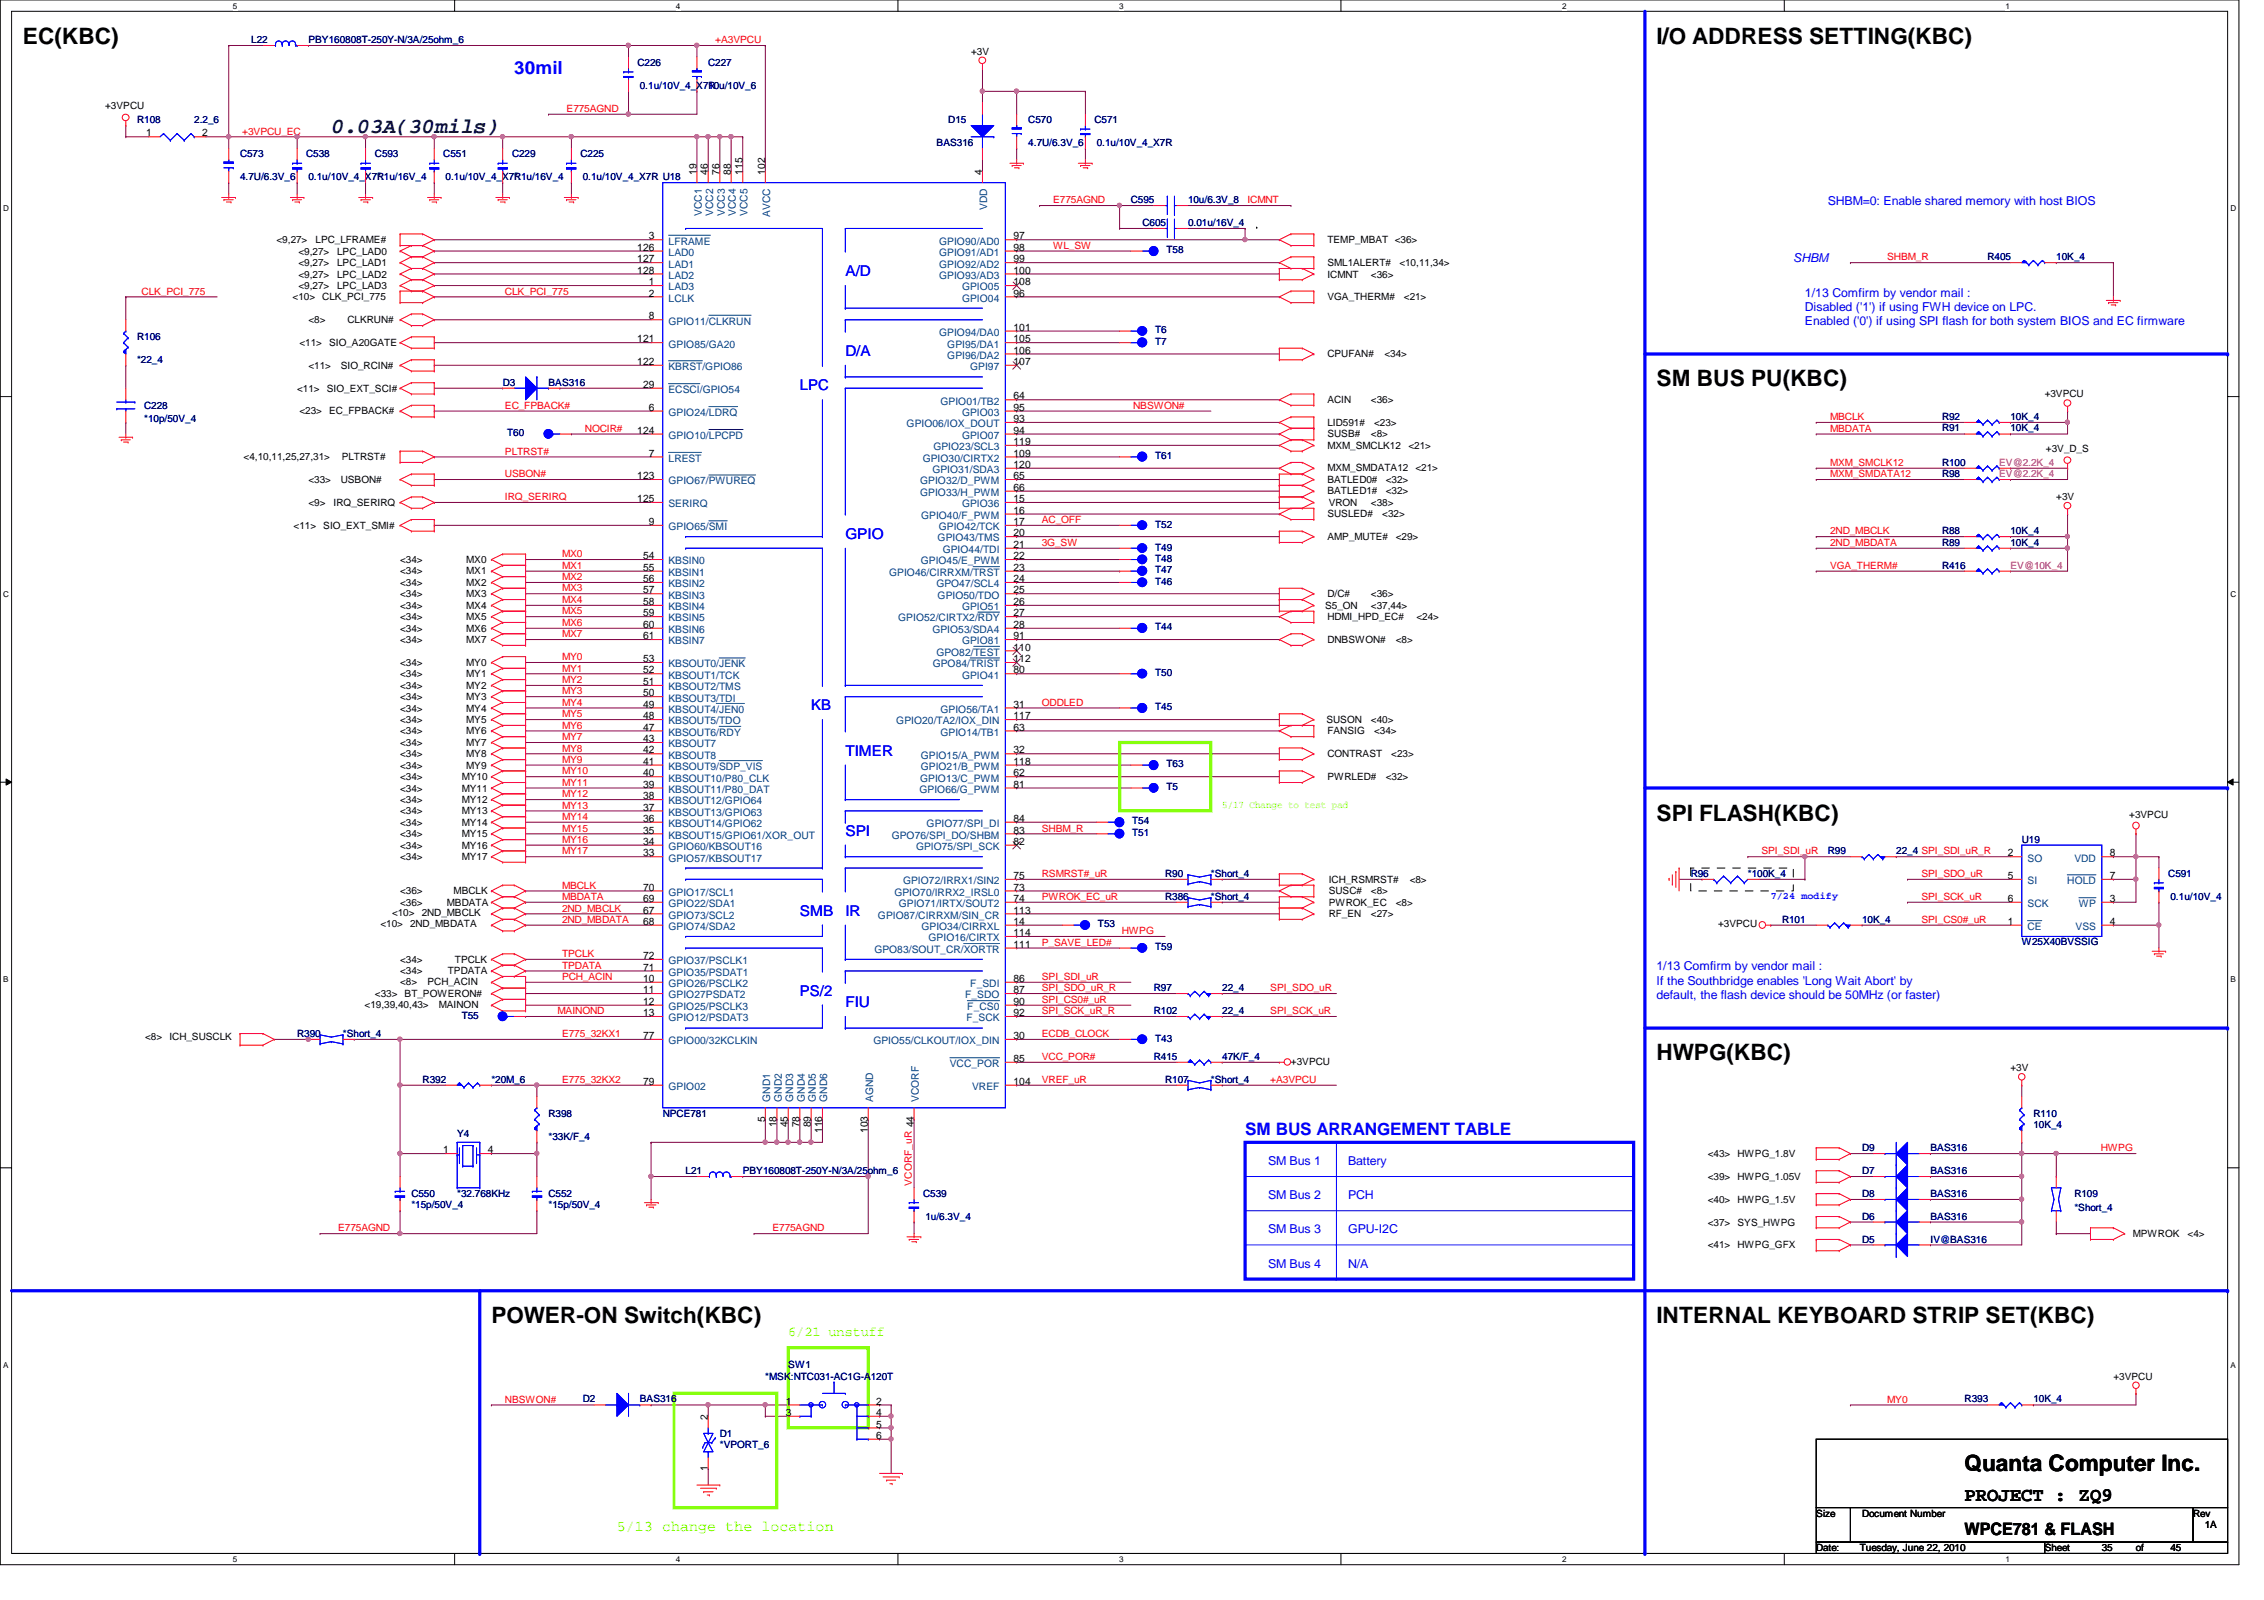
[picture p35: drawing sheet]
<svg xmlns="http://www.w3.org/2000/svg" width="297mm" height="210mm" viewBox="0 0 297 210" stroke-linecap="round" stroke-linejoin="round" font-family="sans-serif">
<defs><g id="words">
<g font-size="3">
<text x="3" y="5.7">EC(KBC)</text>
<text x="217.3" y="5.7">I/O ADDRESS SETTING(KBC)</text>
<text x="217.3" y="50.7">SM BUS PU(KBC)</text>
<text x="217.3" y="107.7">SPI FLASH(KBC)</text>
<text x="217.3" y="139.1">HWPG(KBC)</text>
<text x="64.5" y="173.6">POWER-ON Switch(KBC)</text>
<text x="217.3" y="173.6">INTERNAL KEYBOARD STRIP SET(KBC)</text>
<text x="257.8" y="193">Quanta Computer Inc.</text>
</g>
<text font-size="2.8" fill="#000040" x="43.5" y="17.4">0.03A(30mils)</text>
<text font-size="2.5" x="257.8" y="196.9">PROJECT : ZQ9</text>
<text font-size="2.4" fill="#00f" x="67.5" y="9.7">30mil</text>
<text font-size="2.2" fill="#00f" x="163.4" y="148.9">SM BUS ARRANGEMENT TABLE</text>
<text font-size="2.2" x="257.8" y="201.4">WPCE781 &amp; FLASH</text>
<g font-size="1.9" fill="#00f">
<text x="110.9" y="36.2">A/D</text>
<text x="110.9" y="46.7">D/A</text>
<text x="104.9" y="51.2">LPC</text>
<text x="110.9" y="70.7">GPIO</text>
<text x="106.4" y="93.2">KB</text>
<text x="110.9" y="99.2">TIMER</text>
<text x="110.9" y="109.6">SPI</text>
<text x="104.9" y="120.1">SMB</text>
<text x="110.9" y="120.1">IR</text>
<text x="104.9" y="130.6">PS/2</text>
<text x="110.9" y="132.1">FIU</text>
</g>
<text font-size="1.9" fill="#80ff00" x="80.9" y="200.8">5/13 change the location</text>
<text font-size="1.8" fill="#80ff00" x="103.4" y="175.2">6/21 unstuff</text>
<g font-size="1.6" fill="#00f">
<text x="239.8" y="26.9">SHBM=0: Enable shared memory with host BIOS</text>
<text x="235.3" y="34.4">SHBM</text>
<text x="236.8" y="38.9">1/13 Comfirm by vendor mail :</text>
<text x="236.8" y="40.8">Disabled ('1') if using FWH device on LPC.</text>
<text x="236.8" y="42.6">Enabled ('0') if using SPI flash for both system BIOS and EC firmware</text>
<text x="217.3" y="127.3">1/13 Comfirm by vendor mail :</text>
<text x="217.3" y="129.2">If the Southbridge enables 'Long Wait Abort' by</text>
<text x="217.3" y="131">default, the flash device should be 50MHz (or faster)</text>
<text x="166.4" y="152.8">SM Bus 1</text>
<text x="176.9" y="152.8">Battery</text>
<text x="166.4" y="161.8">SM Bus 3</text>
<text x="166.4" y="157.3">SM Bus 2</text>
<text x="176.9" y="157.3">PCH</text>
<text x="176.9" y="161.8">GPU-I2C</text>
<text x="166.4" y="166.3">SM Bus 4</text>
<text x="176.9" y="166.3">N/A</text>
</g>
<g font-size="1.4">
<text x="19.2" y="17.9">1</text>
<text x="26.5" y="17.9">2</text>
<text x="91.4" y="22.9" transform="rotate(-90 91.4 22.9)">19</text>
<text x="92.9" y="22.9" transform="rotate(-90 92.9 22.9)">46</text>
<text x="94.4" y="22.9" transform="rotate(-90 94.4 22.9)">76</text>
<text x="95.9" y="22.9" transform="rotate(-90 95.9 22.9)">88</text>
<text x="97.4" y="22.9" transform="rotate(-90 97.4 22.9)">115</text>
<text x="100.4" y="22.9" transform="rotate(-90 100.4 22.9)">102</text>
<text x="128.9" y="22.9" transform="rotate(-90 128.9 22.9)">4</text>
<text x="83.6" y="32.9">126</text>
<text x="83.6" y="34.4">127</text>
<text x="83.6" y="35.9">128</text>
<text x="85.1" y="31.4">3</text>
<text x="133" y="31.4">97</text>
<text x="133" y="32.9">98</text>
<text x="133" y="34.4">99</text>
<text x="133" y="35.9">100</text>
<text x="85.1" y="37.4">1</text>
<text x="85.1" y="38.9">2</text>
<text x="85.1" y="41.9">8</text>
<text x="133" y="38.9">96</text>
<text x="133" y="37.4">108</text>
<text x="83.6" y="44.9">121</text>
<text x="83.6" y="47.9">122</text>
<text x="133" y="43.4">101</text>
<text x="133" y="44.9">105</text>
<text x="133" y="46.4">106</text>
<text x="133" y="47.9">107</text>
<text x="84.4" y="50.9">29</text>
<text x="85.1" y="53.9">6</text>
<text x="133" y="52.4">64</text>
<text x="133" y="53.9">95</text>
<text x="83.6" y="56.9">124</text>
<text x="85.1" y="59.9">7</text>
<text x="133" y="55.4">93</text>
<text x="133" y="56.9">94</text>
<text x="133" y="59.9">109</text>
<text x="133" y="58.4">119</text>
<text x="83.6" y="62.9">123</text>
<text x="83.6" y="65.9">125</text>
<text x="133" y="65.9">15</text>
<text x="133" y="62.9">65</text>
<text x="133" y="64.4">66</text>
<text x="133" y="61.4">120</text>
<text x="85.1" y="68.9">9</text>
<text x="133" y="67.4">16</text>
<text x="133" y="68.9">17</text>
<text x="133" y="70.4">20</text>
<text x="133" y="71.9">21</text>
<text x="84.4" y="73.4">54</text>
<text x="84.4" y="74.9">55</text>
<text x="84.4" y="76.4">56</text>
<text x="84.4" y="77.9">57</text>
<text x="133" y="73.4">22</text>
<text x="133" y="74.9">23</text>
<text x="133" y="76.4">24</text>
<text x="133" y="77.9">25</text>
<text x="84.4" y="79.4">58</text>
<text x="84.4" y="80.9">59</text>
<text x="84.4" y="82.4">60</text>
<text x="84.4" y="83.9">61</text>
<text x="133" y="79.4">26</text>
<text x="133" y="80.9">27</text>
<text x="133" y="82.4">28</text>
<text x="133" y="83.9">91</text>
<text x="84.4" y="89.9">51</text>
<text x="84.4" y="88.3">52</text>
<text x="84.4" y="86.9">53</text>
<text x="133" y="88.3">80</text>
<text x="133" y="85.3">110</text>
<text x="133" y="86.9">112</text>
<text x="84.4" y="95.8">47</text>
<text x="84.4" y="94.4">48</text>
<text x="84.4" y="92.8">49</text>
<text x="84.4" y="91.4">50</text>
<text x="133" y="92.8">31</text>
<text x="133" y="95.8">63</text>
<text x="133" y="94.4">117</text>
<text x="84.4" y="101.9">40</text>
<text x="84.4" y="100.3">41</text>
<text x="84.4" y="98.8">42</text>
<text x="84.4" y="97.4">43</text>
<text x="133" y="98.8">32</text>
<text x="133" y="101.9">62</text>
<text x="133" y="100.3">118</text>
<text x="84.4" y="107.8">36</text>
<text x="84.4" y="106.3">37</text>
<text x="84.4" y="104.9">38</text>
<text x="84.4" y="103.3">39</text>
<text x="133" y="103.3">81</text>
<text x="133" y="107.8">84</text>
<text x="84.4" y="112.4">33</text>
<text x="84.4" y="110.8">34</text>
<text x="84.4" y="109.3">35</text>
<text x="133" y="110.8">82</text>
<text x="133" y="109.3">83</text>
<text x="263.4" y="112.4">2</text>
<text x="276.8" y="112.4">8</text>
<text x="84.4" y="119.8">67</text>
<text x="84.4" y="118.3">69</text>
<text x="84.4" y="116.8">70</text>
<text x="133" y="116.8">73</text>
<text x="133" y="118.3">74</text>
<text x="133" y="115.3">75</text>
<text x="133" y="119.8">113</text>
<text x="263.4" y="115.3">5</text>
<text x="263.4" y="118.3">6</text>
<text x="276.8" y="118.3">3</text>
<text x="276.8" y="115.3">7</text>
<text x="84.4" y="121.3">68</text>
<text x="84.4" y="125.8">72</text>
<text x="133" y="121.3">14</text>
<text x="133" y="124.3">111</text>
<text x="133" y="122.8">114</text>
<text x="263.4" y="121.3">1</text>
<text x="276.8" y="121.3">4</text>
<text x="84.4" y="128.8">10</text>
<text x="84.4" y="130.3">11</text>
<text x="84.4" y="131.8">12</text>
<text x="84.4" y="127.3">71</text>
<text x="133" y="128.8">86</text>
<text x="133" y="130.3">87</text>
<text x="133" y="131.8">90</text>
<text x="84.4" y="133.3">13</text>
<text x="84.4" y="136.3">77</text>
<text x="133" y="136.3">30</text>
<text x="133" y="133.3">92</text>
<text x="84.4" y="142.3">79</text>
<text x="133" y="139.3">85</text>
<text x="133" y="142.3">104</text>
<text x="100.4" y="147.2" transform="rotate(-90 100.4 147.2)">5</text>
<text x="101.9" y="147.9" transform="rotate(-90 101.9 147.9)">18</text>
<text x="103.4" y="147.9" transform="rotate(-90 103.4 147.9)">45</text>
<text x="104.9" y="147.9" transform="rotate(-90 104.9 147.9)">78</text>
<text x="106.4" y="147.9" transform="rotate(-90 106.4 147.9)">89</text>
<text x="107.9" y="148.7" transform="rotate(-90 107.9 148.7)">116</text>
<text x="113.9" y="148.7" transform="rotate(-90 113.9 148.7)">103</text>
<text x="58.2" y="151.3">1</text>
<text x="64" y="151.3">4</text>
<text x="103.1" y="184.3">1</text>
<text x="103.1" y="185.8">3</text>
<text x="115" y="184.3">2</text>
<text x="115" y="185.8">4</text>
<text x="92.9" y="186.3" transform="rotate(-90 92.9 186.3)">2</text>
<text x="115" y="187.3">5</text>
<text x="115" y="188.8">6</text>
<text x="92.9" y="193" transform="rotate(-90 92.9 193)">1</text>
</g>
<g font-size="1.4" fill="#004080">
<text x="92.1" y="28.3" transform="rotate(-90 92.1 28.3)">VCC1</text>
<text x="93.6" y="28.3" transform="rotate(-90 93.6 28.3)">VCC2</text>
<text x="95.1" y="28.3" transform="rotate(-90 95.1 28.3)">VCC3</text>
<text x="96.6" y="28.3" transform="rotate(-90 96.6 28.3)">VCC4</text>
<text x="98.1" y="28.3" transform="rotate(-90 98.1 28.3)">VCC5</text>
<text x="101" y="28.4" transform="rotate(-90 101 28.4)">AVCC</text>
<text x="129.5" y="27.6" transform="rotate(-90 129.5 27.6)">VDD</text>
<text x="87.7" y="32.1">LFRAME</text>
<text x="87.7" y="33.6">LAD0</text>
<text x="87.7" y="35.1">LAD1</text>
<text x="123.2" y="32.1">GPIO90/AD0</text>
<text x="123.2" y="33.6">GPIO91/AD1</text>
<text x="123.2" y="35.1">GPIO92/AD2</text>
<text x="87.7" y="38.1">LAD3</text>
<text x="87.7" y="39.6">LCLK</text>
<text x="87.7" y="36.6">LAD2</text>
<text x="123.2" y="36.6">GPIO93/AD3</text>
<text x="126.2" y="39.6">GPIO04</text>
<text x="126.2" y="38.1">GPIO05</text>
<text x="87.7" y="42.6">GPIO11/CLKRUN</text>
<text x="87.7" y="45.6">GPIO85/GA20</text>
<text x="123.2" y="44.1">GPIO94/DA0</text>
<text x="124.3" y="45.6">GPI95/DA1</text>
<text x="124.3" y="47.1">GPI96/DA2</text>
<text x="87.7" y="51.6">ECSCI/GPIO54</text>
<text x="87.7" y="48.6">KBRST/GPIO86</text>
<text x="123.4" y="53.1">GPIO01/TB2</text>
<text x="127.3" y="48.6">GPI97</text>
<text x="87.7" y="54.6">GPIO24/LDRQ</text>
<text x="87.7" y="57.6">GPIO10/LPCPD</text>
<text x="119" y="56">GPIO06/IOX_DOUT</text>
<text x="122.5" y="59.1">GPIO23/SCL3</text>
<text x="126.2" y="57.6">GPIO07</text>
<text x="126.2" y="54.6">GPIO03</text>
<text x="87.7" y="60.6">LREST</text>
<text x="87.7" y="63.5">GPIO67/PWUREQ</text>
<text x="120.7" y="63.5">GPIO32/D_PWM</text>
<text x="120.7" y="65.1">GPIO33/H_PWM</text>
<text x="121.1" y="60.6">GPIO30/CIRTX2</text>
<text x="122.3" y="62.1">GPIO31/SDA3</text>
<text x="87.7" y="69.6">GPIO65/SMI</text>
<text x="87.7" y="66.5">SERIRQ</text>
<text x="120.9" y="68.1">GPIO40/F_PWM</text>
<text x="123" y="71">GPIO43/TMS</text>
<text x="123.2" y="69.6">GPIO42/TCK</text>
<text x="126.2" y="66.5">GPIO36</text>
<text x="87.7" y="74">KBSIN0</text>
<text x="87.7" y="75.6">KBSIN1</text>
<text x="87.7" y="77">KBSIN2</text>
<text x="116.7" y="75.6">GPIO46/CIRRXM/TRST</text>
<text x="120.8" y="74">GPIO45/E_PWM</text>
<text x="122.8" y="77">GPO47/SCL4</text>
<text x="123.7" y="72.6">GPIO44/TDI</text>
<text x="87.7" y="78.5">KBSIN3</text>
<text x="87.7" y="80.1">KBSIN4</text>
<text x="87.7" y="81.5">KBSIN5</text>
<text x="87.7" y="83.1">KBSIN6</text>
<text x="117.9" y="81.5">GPIO52/CIRTX2/RDY</text>
<text x="122.3" y="83.1">GPIO53/SDA4</text>
<text x="123" y="78.5">GPIO50/TDO</text>
<text x="126.2" y="80.1">GPIO51</text>
<text x="87.7" y="89">KBSOUT1/TCK</text>
<text x="87.7" y="87.5">KBSOUT0/JENK</text>
<text x="87.7" y="84.5">KBSIN7</text>
<text x="122.4" y="87.5">GPO84/TRIST</text>
<text x="122.8" y="86">GPO82/TEST</text>
<text x="126.2" y="89">GPIO41</text>
<text x="126.2" y="84.5">GPIO81</text>
<text x="87.7" y="95">KBSOUT5/TDO</text>
<text x="87.7" y="93.5">KBSOUT4/JEN0</text>
<text x="87.7" y="92">KBSOUT3/TDI</text>
<text x="87.7" y="90.6">KBSOUT2/TMS</text>
<text x="117.6" y="95">GPIO20/TA2/IOX_DIN</text>
<text x="123.4" y="93.5">GPIO56/TA1</text>
<text x="87.7" y="101">KBSOUT9/SDP_VIS</text>
<text x="87.7" y="99.5">KBSOUT8</text>
<text x="87.7" y="98">KBSOUT7</text>
<text x="87.7" y="96.5">KBSOUT6/RDY</text>
<text x="120.8" y="99.5">GPIO15/A_PWM</text>
<text x="120.8" y="101">GPIO21/B_PWM</text>
<text x="123.4" y="96.5">GPIO14/TB1</text>
<text x="87.7" y="107">KBSOUT13/GPIO63</text>
<text x="87.7" y="105.5">KBSOUT12/GPIO64</text>
<text x="87.7" y="104">KBSOUT11/P80_DAT</text>
<text x="87.7" y="102.5">KBSOUT10/P80_CLK</text>
<text x="120.6" y="104">GPIO66/G_PWM</text>
<text x="120.7" y="102.5">GPIO13/C_PWM</text>
<text x="87.7" y="113">GPIO57/KBSOUT17</text>
<text x="87.7" y="111.5">GPIO60/KBSOUT16</text>
<text x="87.7" y="110">KBSOUT15/GPIO61/XOR_OUT</text>
<text x="87.7" y="108.5">KBSOUT14/GPIO62</text>
<text x="117" y="110">GPO76/SPI_DO/SHBM</text>
<text x="120.2" y="111.5">GPIO75/SPI_SCK</text>
<text x="121.6" y="108.5">GPIO77/SPI_DI</text>
<text x="266" y="113">SO</text>
<text x="272.2" y="113">VDD</text>
<text x="87.7" y="119">GPIO22/SDA1</text>
<text x="87.7" y="117.5">GPIO17/SCL1</text>
<text x="117.3" y="117.5">GPIO70/IRRX2_IRSL0</text>
<text x="117.9" y="119">GPIO71/IRTX/SOUT2</text>
<text x="118.5" y="116">GPIO72/IRRX1/SIN2</text>
<text x="266" y="116">SI</text>
<text x="266" y="119">SCK</text>
<text x="271.2" y="116">HOLD</text>
<text x="272.8" y="119">WP</text>
<text x="87.7" y="120.5">GPIO73/SCL2</text>
<text x="87.7" y="122">GPIO74/SDA2</text>
<text x="114.7" y="125">GPO83/SOUT_CR/XORTR</text>
<text x="115.2" y="120.5">GPIO87/CIRRXM/SIN_CR</text>
<text x="120.9" y="122">GPIO34/CIRRXL</text>
<text x="121.8" y="123.5">GPIO16/CIRTX</text>
<text x="266" y="122">CE</text>
<text x="272.3" y="122">VSS</text>
<text x="87.7" y="129.5">GPIO26/PSCLK2</text>
<text x="87.7" y="131">GPIO27PSDAT2</text>
<text x="87.7" y="128">GPIO35/PSDAT1</text>
<text x="87.7" y="126.5">GPIO37/PSCLK1</text>
<text x="126.6" y="131">F_SDO</text>
<text x="127.3" y="129.5">F_SDI</text>
<text x="87.7" y="132.5">GPIO25/PSCLK3</text>
<text x="87.7" y="134">GPIO12/PSDAT3</text>
<text x="87.7" y="137">GPIO00/32KCLKIN</text>
<text x="114.6" y="137">GPIO55/CLKOUT/IOX_DIN</text>
<text x="126.8" y="134">F_SCK</text>
<text x="126.9" y="132.5">F_CS0</text>
<text x="87.7" y="143">GPIO02</text>
<text x="124.6" y="140">VCC_POR</text>
<text x="127.5" y="143">VREF</text>
<text x="101" y="144.6" transform="rotate(-90 101 144.6)">GND1</text>
<text x="102.6" y="144.6" transform="rotate(-90 102.6 144.6)">GND2</text>
<text x="104.1" y="144.6" transform="rotate(-90 104.1 144.6)">GND3</text>
<text x="105.6" y="144.6" transform="rotate(-90 105.6 144.6)">GND4</text>
<text x="107.1" y="144.6" transform="rotate(-90 107.1 144.6)">GND5</text>
<text x="108.5" y="144.6" transform="rotate(-90 108.5 144.6)">GND6</text>
<text x="114.6" y="144.6" transform="rotate(-90 114.6 144.6)">AGND</text>
<text x="120.6" y="144.6" transform="rotate(-90 120.6 144.6)">VCORF</text>
</g>
<g font-size="1.3" fill="#000080">
<text x="33" y="5.7">L22</text>
<text x="40.5" y="5.7">PBY160808T-250Y-N/3A/25ohm_6</text>
<text x="83.6" y="8.7">C226</text>
<text x="83.9" y="11.6">0.1u/10V_4_X7R</text>
<text x="92.9" y="11.6">10u/10V_6</text>
<text x="92.9" y="8.7">C227</text>
<text x="18" y="16.2">R108</text>
<text x="25.5" y="16.2">2.2_6</text>
<text x="124.4" y="16.2">D15</text>
<text x="134.9" y="16.2">C570</text>
<text x="143.6" y="16.2">C571</text>
<text x="31.5" y="23.7">4.7U/6.3V_6</text>
<text x="31.5" y="20.7">C573</text>
<text x="40.2" y="20.7">C538</text>
<text x="40.5" y="23.7">0.1u/10V_4_X7R</text>
<text x="49.2" y="20.7">C593</text>
<text x="49.5" y="23.7">*.1u/16V_4</text>
<text x="58.2" y="20.7">C551</text>
<text x="58.5" y="23.7">0.1u/10V_4_X7R</text>
<text x="67.2" y="20.7">C229</text>
<text x="67.5" y="23.7">*.1u/16V_4</text>
<text x="76.2" y="20.7">C225</text>
<text x="76.5" y="23.7">0.1u/10V_4_X7R U18</text>
<text x="86.9" y="23.7">U18</text>
<text x="122.9" y="19.1">BAS316</text>
<text x="134.9" y="19.1">4.7U/6.3V_6</text>
<text x="143.9" y="19.1">0.1u/10V_4_X7R</text>
<text x="148.4" y="26.6">C595</text>
<text x="149.9" y="29.6">C605</text>
<text x="155.9" y="29.6">0.01u/16V_4</text>
<text x="155.9" y="26.6">10u/6.3V_8</text>
<text x="153" y="33.2">T58</text>
<text x="260.8" y="34.1">R405</text>
<text x="269.8" y="34.1">10K_4</text>
<text x="18" y="44.6">R106</text>
<text x="18" y="47.6">*22_4</text>
<text x="151.6" y="45.2">T7</text>
<text x="151.6" y="43.7">T6</text>
<text x="18.9" y="53.6">C228</text>
<text x="66" y="50.6">D3</text>
<text x="72" y="50.6">BAS316</text>
<text x="18.9" y="55.4">*10p/50V_4</text>
<text x="66.5" y="57.2">T60</text>
<text x="254.8" y="55.1">R92</text>
<text x="254.8" y="56.6">R91</text>
<text x="263.8" y="55.1">10K_4</text>
<text x="263.8" y="56.6">10K_4</text>
<text x="151.6" y="60.2">T61</text>
<text x="254.8" y="62.6">R98</text>
<text x="254.8" y="61.1">R100</text>
<text x="151.6" y="69.2">T52</text>
<text x="254.8" y="70.1">R88</text>
<text x="254.8" y="71.6">R89</text>
<text x="263.8" y="70.1">10K_4</text>
<text x="263.8" y="71.6">10K_4</text>
<text x="151.6" y="72.2">T49</text>
<text x="151.6" y="75.2">T47</text>
<text x="151.6" y="73.7">T48</text>
<text x="151.6" y="76.7">T46</text>
<text x="254.8" y="74.6">R416</text>
<text x="151.6" y="82.7">T44</text>
<text x="151.6" y="88.7">T50</text>
<text x="151.6" y="93.2">T45</text>
<text x="153" y="100.7">T63</text>
<text x="153" y="103.7">T5</text>
<text x="148.5" y="108.2">T54</text>
<text x="148.5" y="109.7">T51</text>
<text x="239.8" y="112.1">R99</text>
<text x="248.8" y="112.1">22_4 SPI_SDI_uR_R</text>
<text x="265.3" y="110.6">U19</text>
<text x="152.9" y="118.1">R386</text>
<text x="152.9" y="115.1">R90</text>
<text x="158.9" y="118.1">*Short_4</text>
<text x="158.9" y="115.1">*Short_4</text>
<text x="221.8" y="115.1">R96</text>
<text x="229.3" y="115.1">*100K_4</text>
<text x="284.5" y="115.1">C591</text>
<text x="284.8" y="118.1">0.1u/10V_4</text>
<text x="144.1" y="121.7">T53</text>
<text x="151.6" y="124.7">T59</text>
<text x="233.8" y="121.1">R101</text>
<text x="244.3" y="121.1">10K_4</text>
<text x="265.3" y="124">W25X40BVSSIG</text>
<text x="151.4" y="130">R97</text>
<text x="160.4" y="130">22_4</text>
<text x="39" y="136.1">R390</text>
<text x="45" y="136.1">*Short_4</text>
<text x="60.6" y="133.6">T55</text>
<text x="151.4" y="133.1">R102</text>
<text x="151.6" y="136.7">T43</text>
<text x="160.4" y="133.1">22_4</text>
<text x="55.5" y="142">R392</text>
<text x="64.5" y="142">*20M_6</text>
<text x="151.4" y="139">R415</text>
<text x="152.9" y="142">R107</text>
<text x="158.9" y="142">*Short_4</text>
<text x="160.4" y="139">47K/F_4</text>
<text x="60" y="149.1">Y4</text>
<text x="72" y="146.5">R398</text>
<text x="72" y="149.5">*33K/F_4</text>
<text x="86.9" y="146.5">NPCE781</text>
<text x="266.8" y="146.5">R110</text>
<text x="266.8" y="148">10K_4</text>
<text x="90" y="154">L21</text>
<text x="97.4" y="154">PBY160808T-250Y-N/3A/25ohm_6</text>
<text x="244.3" y="151">D9</text>
<text x="244.3" y="154">D7</text>
<text x="253.3" y="151">BAS316</text>
<text x="253.3" y="154">BAS316</text>
<text x="54" y="158.5">*15p/50V_4</text>
<text x="54" y="157">C550</text>
<text x="60" y="157">*32.768KHz</text>
<text x="72" y="158.5">*15p/50V_4</text>
<text x="72" y="157">C552</text>
<text x="121.1" y="157">C539</text>
<text x="121.4" y="160">1u/6.3V_4</text>
<text x="244.3" y="157">D8</text>
<text x="244.3" y="160">D6</text>
<text x="253.3" y="157">BAS316</text>
<text x="253.3" y="160">BAS316</text>
<text x="272.2" y="157">R109</text>
<text x="272.2" y="158.8">*Short_4</text>
<text x="244.3" y="163">D5</text>
<text x="253.3" y="163">IV@BAS316</text>
<text x="103.4" y="179.5">SW1</text>
<text x="76.5" y="184">D2</text>
<text x="83.9" y="184">BAS316</text>
<text x="100.4" y="181">*MSK:NTC031-AC1G-A120T</text>
<text x="257.8" y="184">R393</text>
<text x="266.8" y="184">10K_4</text>
<text x="94.4" y="188.5">D1</text>
<text x="94.4" y="190">*VPORT_6</text>
</g>
<g font-size="1.3" fill="#f00">
<text x="93.8" y="5.7">+A3VPCU</text>
<text x="31.8" y="17.7">+3VPCU_EC</text>
<text x="74.3" y="14.7">E775AGND</text>
<text x="138.2" y="26.7">E775AGND</text>
<text x="163.7" y="26.7">ICMNT</text>
<text x="138.2" y="32.6">WL_SW</text>
<text x="247.6" y="34.2">SHBM_R</text>
<text x="18.6" y="38.7">CLK_PCI_775</text>
<text x="66.2" y="38.7">CLK_PCI_775</text>
<text x="66.2" y="53.6">EC_FPBACK#</text>
<text x="148.7" y="53.6">NBSWON#</text>
<text x="66.2" y="59.6">PLTRST#</text>
<text x="76.7" y="56.6">NOCIR#</text>
<text x="240.1" y="56.6">MBDATA</text>
<text x="240.1" y="55.1">MBCLK</text>
<text x="66.2" y="62.6">USBON#</text>
<text x="66.2" y="65.6">IRQ_SERIRQ</text>
<text x="240.1" y="61.1">MXM_SMCLK12</text>
<text x="240.1" y="62.6">MXM_SMDATA12</text>
<text x="136.7" y="71.6">3G_SW</text>
<text x="136.7" y="68.6">AC_OFF</text>
<text x="240.1" y="70.1">2ND_MBCLK</text>
<text x="240.1" y="71.6">2ND_MBDATA</text>
<text x="73.7" y="76.1">MX2</text>
<text x="73.7" y="73.1">MX0</text>
<text x="73.7" y="77.6">MX3</text>
<text x="73.7" y="74.6">MX1</text>
<text x="240.1" y="74.6">VGA_THERM#</text>
<text x="73.7" y="79.1">MX4</text>
<text x="73.7" y="83.6">MX7</text>
<text x="73.7" y="82.1">MX6</text>
<text x="73.7" y="80.6">MX5</text>
<text x="73.7" y="86.6">MY0</text>
<text x="73.7" y="88.1">MY1</text>
<text x="73.7" y="89.6">MY2</text>
<text x="73.7" y="95.6">MY6</text>
<text x="73.7" y="92.6">MY4</text>
<text x="73.7" y="94.1">MY5</text>
<text x="73.7" y="91.1">MY3</text>
<text x="136.7" y="92.6">ODDLED</text>
<text x="73.7" y="101.6">MY10</text>
<text x="73.7" y="100.1">MY9</text>
<text x="73.7" y="97.1">MY7</text>
<text x="73.7" y="98.6">MY8</text>
<text x="73.7" y="104.6">MY12</text>
<text x="73.7" y="106.1">MY13</text>
<text x="73.7" y="103.1">MY11</text>
<text x="73.7" y="107.6">MY14</text>
<text x="73.7" y="110.6">MY16</text>
<text x="73.7" y="112.1">MY17</text>
<text x="73.7" y="109.1">MY15</text>
<text x="136.7" y="109.1">SHBM_R</text>
<text x="231.1" y="112.1">SPI_SDI_uR</text>
<text x="73.7" y="118.1">MBDATA</text>
<text x="73.7" y="119.6">2ND_MBCLK</text>
<text x="73.7" y="116.6">MBCLK</text>
<text x="136.7" y="118.1">PWROK_EC_uR</text>
<text x="136.7" y="115.1">RSMRST#_uR</text>
<text x="252.1" y="118.1">SPI_SCK_uR</text>
<text x="252.1" y="115.1">SPI_SDO_uR</text>
<text x="73.7" y="125.6">TPCLK</text>
<text x="73.7" y="121.1">2ND_MBDATA</text>
<text x="136.7" y="124.1">P_SAVE_LED#</text>
<text x="147.2" y="122.6">HWPG</text>
<text x="252.1" y="121.1">SPI_CS0#_uR</text>
<text x="73.7" y="127.1">TPDATA</text>
<text x="73.7" y="128.6">PCH_ACIN</text>
<text x="136.7" y="131.6">SPI_CS0#_uR</text>
<text x="136.7" y="128.6">SPI_SDI_uR</text>
<text x="136.7" y="130">SPI_SDO_uR_R</text>
<text x="166.7" y="130">SPI_SDO_uR</text>
<text x="73.1" y="133.1">MAINOND</text>
<text x="73.7" y="136.1">E775_32KX1</text>
<text x="136.7" y="133.1">SPI_SCK_uR_R</text>
<text x="136.7" y="136.1">ECDB_CLOCK</text>
<text x="166.7" y="133.1">SPI_SCK_uR</text>
<text x="73.7" y="142.1">E775_32KX2</text>
<text x="136.7" y="142.1">VREF_uR</text>
<text x="136.7" y="139.1">VCC_POR#</text>
<text x="166.7" y="142.1">+A3VPCU</text>
<text x="119.6" y="155.5" transform="rotate(-90 119.6 155.5)">VCORF_uR 44</text>
<text x="275.6" y="151">HWPG</text>
<text x="44.4" y="161.5">E775AGND</text>
<text x="101.3" y="161.5">E775AGND</text>
<text x="66.2" y="184">NBSWON#</text>
<text x="247.6" y="184">MY0</text>
</g>
<g font-size="1.3">
<text x="127.4" y="7.2">+3V</text>
<text x="13.8" y="14.4">+3VPCU</text>
<text x="36.3" y="31.9">&lt;9,27&gt;</text>
<text x="39.2" y="34.9">&lt;9,27&gt;</text>
<text x="39.2" y="33.4">&lt;9,27&gt;</text>
<text x="41.4" y="31.9">LPC_LFRAME#</text>
<text x="44.2" y="34.9">LPC_LAD1</text>
<text x="44.2" y="33.4">LPC_LAD0</text>
<text x="174.2" y="31.9">TEMP_MBAT &lt;36&gt;</text>
<text x="174.2" y="34.9">SML1ALERT#</text>
<text x="183.6" y="34.9">&lt;10,11,34&gt;</text>
<text x="38.4" y="39.4">&lt;10&gt;</text>
<text x="39.2" y="37.9">&lt;9,27&gt;</text>
<text x="39.2" y="36.4">&lt;9,27&gt;</text>
<text x="42.3" y="39.4">CLK_PCI_775</text>
<text x="44.2" y="37.9">LPC_LAD3</text>
<text x="44.2" y="36.4">LPC_LAD2</text>
<text x="174.2" y="36.4">ICMNT</text>
<text x="174.2" y="39.4">VGA_THERM#</text>
<text x="179.9" y="36.4">&lt;36&gt;</text>
<text x="184.2" y="39.4">&lt;21&gt;</text>
<text x="39.3" y="45.4">&lt;11&gt;</text>
<text x="40.5" y="42.4">&lt;8&gt;</text>
<text x="43.2" y="45.4">SIO_A20GATE</text>
<text x="45.6" y="42.4">CLKRUN#</text>
<text x="174.2" y="46.9">CPUFAN#</text>
<text x="181.6" y="46.9">&lt;34&gt;</text>
<text x="39" y="51.4">&lt;11&gt;</text>
<text x="40.5" y="48.4">&lt;11&gt;</text>
<text x="42.9" y="51.4">SIO_EXT_SCI#</text>
<text x="44.7" y="48.4">SIO_RCIN#</text>
<text x="174.2" y="52.9">ACIN</text>
<text x="179.9" y="52.9">&lt;36&gt;</text>
<text x="268.3" y="52.1">+3VPCU</text>
<text x="39.3" y="54.4">&lt;23&gt;</text>
<text x="43.2" y="54.4">EC_FPBACK#</text>
<text x="174.2" y="57.4">SUSB#</text>
<text x="174.2" y="55.9">LID591#</text>
<text x="174.2" y="58.9">MXM_SMCLK12</text>
<text x="179.9" y="57.4">&lt;8&gt;</text>
<text x="180.3" y="55.9">&lt;23&gt;</text>
<text x="184.8" y="58.9">&lt;21&gt;</text>
<text x="268.4" y="59.3">+3V_D_S</text>
<text x="32" y="60.4">&lt;4,10,11,25,27,31&gt;</text>
<text x="40.5" y="63.4">&lt;33&gt;</text>
<text x="44.7" y="63.4">USBON#</text>
<text x="44.8" y="60.4">PLTRST#</text>
<text x="174.2" y="64.9">BATLED1#</text>
<text x="174.2" y="63.4">BATLED0#</text>
<text x="174.2" y="61.8">MXM_SMDATA12</text>
<text x="181.8" y="64.9">&lt;32&gt;</text>
<text x="181.8" y="63.4">&lt;32&gt;</text>
<text x="185.7" y="61.8">&lt;21&gt;</text>
<text x="269.8" y="65.6">+3V</text>
<text x="38.5" y="69.3">&lt;11&gt;</text>
<text x="40.5" y="66.4">&lt;9&gt;</text>
<text x="42.4" y="69.3">SIO_EXT_SMI#</text>
<text x="43.8" y="66.4">IRQ_SERIRQ</text>
<text x="174.2" y="67.9">SUSLED#</text>
<text x="174.2" y="70.9">AMP_MUTE#</text>
<text x="174.3" y="66.4">VRON</text>
<text x="179.9" y="66.4">&lt;38&gt;</text>
<text x="181.4" y="67.9">&lt;32&gt;</text>
<text x="183.1" y="70.9">&lt;29&gt;</text>
<text x="52.5" y="76.8">&lt;34&gt;</text>
<text x="52.5" y="73.9">&lt;34&gt;</text>
<text x="52.5" y="75.4">&lt;34&gt;</text>
<text x="61.2" y="76.8">MX2</text>
<text x="61.2" y="73.9">MX0</text>
<text x="61.2" y="75.4">MX1</text>
<text x="52.5" y="79.8">&lt;34&gt;</text>
<text x="52.5" y="82.8">&lt;34&gt;</text>
<text x="52.5" y="78.4">&lt;34&gt;</text>
<text x="52.5" y="81.4">&lt;34&gt;</text>
<text x="61.2" y="79.8">MX4</text>
<text x="61.2" y="82.8">MX6</text>
<text x="61.2" y="78.4">MX3</text>
<text x="61.2" y="81.4">MX5</text>
<text x="173.9" y="79.8">S5_ON</text>
<text x="174.2" y="78.4">D/C#</text>
<text x="174.2" y="81.4">HDMI_HPD_EC#</text>
<text x="179.9" y="78.4">&lt;36&gt;</text>
<text x="179.9" y="79.8">&lt;37,44&gt;</text>
<text x="185.8" y="81.4">&lt;24&gt;</text>
<text x="52.5" y="88.9">&lt;34&gt;</text>
<text x="52.5" y="84.3">&lt;34&gt;</text>
<text x="52.5" y="87.3">&lt;34&gt;</text>
<text x="61.2" y="88.9">MY1</text>
<text x="61.2" y="84.3">MX7</text>
<text x="61.2" y="87.3">MY0</text>
<text x="174.2" y="84.3">DNBSWON#</text>
<text x="183.1" y="84.3">&lt;8&gt;</text>
<text x="52.5" y="93.3">&lt;34&gt;</text>
<text x="52.5" y="94.8">&lt;34&gt;</text>
<text x="52.5" y="90.3">&lt;34&gt;</text>
<text x="52.5" y="91.8">&lt;34&gt;</text>
<text x="61.2" y="93.3">MY4</text>
<text x="61.2" y="94.8">MY5</text>
<text x="61.2" y="90.3">MY2</text>
<text x="61.2" y="91.8">MY3</text>
<text x="174" y="94.8">SUSON</text>
<text x="179.9" y="94.8">&lt;40&gt;</text>
<text x="52.5" y="96.4">&lt;34&gt;</text>
<text x="52.5" y="100.8">&lt;34&gt;</text>
<text x="52.5" y="97.8">&lt;34&gt;</text>
<text x="52.5" y="99.3">&lt;34&gt;</text>
<text x="61.2" y="96.4">MY6</text>
<text x="61.2" y="100.8">MY9</text>
<text x="61.2" y="97.8">MY7</text>
<text x="61.2" y="99.3">MY8</text>
<text x="174.2" y="96.4">FANSIG</text>
<text x="174.2" y="99.3">CONTRAST</text>
<text x="180.3" y="96.4">&lt;34&gt;</text>
<text x="182.5" y="99.3">&lt;23&gt;</text>
<text x="52.5" y="105.3">&lt;34&gt;</text>
<text x="52.5" y="106.8">&lt;34&gt;</text>
<text x="52.5" y="102.3">&lt;34&gt;</text>
<text x="52.5" y="103.8">&lt;34&gt;</text>
<text x="60.6" y="105.3">MY12</text>
<text x="60.6" y="106.8">MY13</text>
<text x="60.6" y="102.3">MY10</text>
<text x="60.6" y="103.8">MY11</text>
<text x="174.2" y="102.3">PWRLED#</text>
<text x="181.8" y="102.3">&lt;32&gt;</text>
<text x="279.4" y="107.3">+3VPCU</text>
<text x="52.5" y="109.8">&lt;34&gt;</text>
<text x="52.5" y="108.3">&lt;34&gt;</text>
<text x="52.5" y="111.3">&lt;34&gt;</text>
<text x="52.5" y="112.8">&lt;34&gt;</text>
<text x="60.6" y="109.8">MY15</text>
<text x="60.6" y="108.3">MY14</text>
<text x="60.6" y="111.3">MY16</text>
<text x="60.6" y="112.8">MY17</text>
<text x="52.5" y="117.3">&lt;36&gt;</text>
<text x="52.5" y="118.8">&lt;36&gt;</text>
<text x="58.6" y="118.8">MBDATA</text>
<text x="59.5" y="117.3">MBCLK</text>
<text x="174.3" y="117.3">SUSC#</text>
<text x="174.3" y="118.8">PWROK_EC</text>
<text x="174.3" y="115.8">ICH_RSMRST#</text>
<text x="179.9" y="117.3">&lt;8&gt;</text>
<text x="183.1" y="118.8">&lt;8&gt;</text>
<text x="185" y="115.8">&lt;8&gt;</text>
<text x="49.9" y="121.7">&lt;10&gt;</text>
<text x="51.4" y="120.1">&lt;10&gt;</text>
<text x="53.8" y="121.7">2ND_MBDATA</text>
<text x="55.3" y="120.1">2ND_MBCLK</text>
<text x="174.3" y="120.3">RF_EN</text>
<text x="179.9" y="120.3">&lt;27&gt;</text>
<text x="225.4" y="121.7">+3VPCU</text>
<text x="49.2" y="130.8">&lt;33&gt;</text>
<text x="52.5" y="126.3">&lt;34&gt;</text>
<text x="52.5" y="127.8">&lt;34&gt;</text>
<text x="52.5" y="129.3">&lt;8&gt;</text>
<text x="53.1" y="130.8">BT_POWERON#</text>
<text x="56.1" y="129.3">PCH_ACIN</text>
<text x="58.8" y="127.8">TPDATA</text>
<text x="59.7" y="126.3">TPCLK</text>
<text x="19" y="136.5">&lt;8&gt;</text>
<text x="22.2" y="136.5">ICH_SUSCLK</text>
<text x="47.8" y="132.3">&lt;19,39,40,43&gt;</text>
<text x="57.6" y="132.3">MAINON</text>
<text x="169.4" y="139.7">+3VPCU</text>
<text x="263.8" y="140.5">+3V</text>
<text x="224.1" y="151.8">&lt;43&gt;</text>
<text x="224.1" y="154.8">&lt;39&gt;</text>
<text x="228" y="151.8">HWPG_1.8V</text>
<text x="228" y="154.8">HWPG_1.05V</text>
<text x="224.1" y="157.8">&lt;40&gt;</text>
<text x="224.1" y="160.8">&lt;37&gt;</text>
<text x="228" y="157.8">HWPG_1.5V</text>
<text x="228" y="160.8">SYS_HWPG</text>
<text x="224.1" y="163.8">&lt;41&gt;</text>
<text x="228" y="163.8">HWPG_GFX</text>
<text x="279.8" y="162.3">MPWROK</text>
<text x="287" y="162.3">&lt;4&gt;</text>
<text x="277.3" y="181">+3VPCU</text>
<text x="238.3" y="199">Size</text>
<text x="238.3" y="203.5">Date:</text>
<text x="244" y="203.5">Tuesday, June 22, 2010</text>
<text x="244.3" y="199">Document Number</text>
<text x="268.3" y="203.5">Sheet</text>
<text x="275.8" y="203.5">35</text>
<text x="280.2" y="203.5">of</text>
<text x="284.8" y="203.5">45</text>
<text x="287.7" y="199">Rev</text>
<text x="289.3" y="200.5">1A</text>
</g>
<g font-size="1.3" fill="#f0f">
<text x="262.3" y="62.6">EV@2.2K_4</text>
<text x="262.3" y="61.1">EV@2.2K_4</text>
<text x="263.8" y="74.6">EV@10K_4</text>
</g>
<text font-size="1.3" fill="#80ff00" x="160.4" y="106">5/17 Change to test pad</text>
<text font-size="1.3" fill="#00f" x="232.3" y="117.9">7/24 modify</text>
<g font-size="1.1">
<text x="30.6" y="1.1">5</text>
<text x="88.7" y="1.1">4</text>
<text x="146.9" y="1.1">3</text>
<text x="205" y="1.1">2</text>
<text x="263.1" y="1.1">1</text>
<text x=".4" y="27.7">D</text>
<text x="292.6" y="27.7">D</text>
<text x=".4" y="78.3">C</text>
<text x="292.6" y="78.3">C</text>
<text x=".4" y="128.9">B</text>
<text x="292.6" y="128.9">B</text>
<text x=".4" y="179.5">A</text>
<text x="292.6" y="179.5">A</text>
<text x="30.6" y="204.9">5</text>
<text x="88.7" y="204.9">4</text>
<text x="146.9" y="204.9">3</text>
<text x="205" y="204.9">2</text>
<text x="263.1" y="204.9">1</text>
</g>
</g></defs>
<path d="M0 0h293.7v205.3h-293.7zM1.5 1.5h290.8v202.3h-290.8z" fill="none" stroke="#000" stroke-width=".13"/>
<g fill="#fff">
<path d="M30.6 .2h.6v1.2h-.6z"/>
<path d="M30.6 204h.6v1.1h-.6z"/>
</g>
<path d="M59.6 0v1.5M59.6 203.8v1.5" fill="none" stroke="#000" stroke-width=".13"/>
<g fill="#fff">
<path d="M88.7 .2h.6v1.2h-.6z"/>
<path d="M88.7 204h.6v1.1h-.6z"/>
</g>
<path d="M117.8 0v1.5M117.8 203.8v1.5" fill="none" stroke="#000" stroke-width=".13"/>
<g fill="#fff">
<path d="M146.9 .2h.5v1.2h-.5z"/>
<path d="M146.9 204h.5v1.1h-.5z"/>
</g>
<path d="M175.9 0v1.5M175.9 203.8v1.5" fill="none" stroke="#000" stroke-width=".13"/>
<g fill="#fff">
<path d="M205 .2h.6v1.2h-.6z"/>
<path d="M205 204h.6v1.1h-.6z"/>
</g>
<path d="M234.1 0v1.5M234.1 203.8v1.5" fill="none" stroke="#000" stroke-width=".13"/>
<g fill="#fff">
<path d="M263.1 .2h.6v1.2h-.6z"/>
<path d="M263.1 204h.6v1.1h-.6z"/>
<path d="M.4 26.8h.8v1.1h-.8z"/>
<path d="M292.6 26.8h.8v1.1h-.8z"/>
<path d="M.4 77.3h.8v1.2h-.8z"/>
<path d="M292.6 77.3h.8v1.2h-.8z"/>
</g>
<path d="M0 52h1.5M292.3 52h1.4" fill="none" stroke="#000" stroke-width=".13"/>
<g fill="#fff">
<path d="M.4 127.9h.7v1.2h-.7z"/>
<path d="M292.6 127.9h.8v1.2h-.8z"/>
</g>
<path d="M0 102.6h1.5M.8 102.2l.7 .4-.7 .4zM292.3 102.6l.7-.4v.8zM292.3 102.6h1.4" fill="none" stroke="#000" stroke-width=".13"/>
<path d="M.8 102.2l.7 .4-.7 .4zM292.3 102.6l.7-.4v.8z" fill="#000"/>
<g fill="#fff">
<path d="M.4 178.5h.7v1.2h-.7z"/>
<path d="M292.6 178.5h.8v1.2h-.8z"/>
</g>
<path d="M0 153.2h1.5M292.3 153.2h1.4" fill="none" stroke="#000" stroke-width=".13"/>
<g fill="none" stroke="#800040" stroke-width=".13">
<path d="M242.8 34.5h.1M242.8 34.5h21M269.8 34.5h.1M269.8 34.5h7.5M133.4 95.9h.1M133.4 95.9h34.4M69 110.9h.1M69 112.4h.1M69 110.9h16.4M69 112.4h16.4M69 127.4h.1M69 125.9h.1"/>
<path d="M69 127.4h16.4M69 125.9h16.4M133.4 131.9h.1M133.4 128.9h.1M133.4 131.9h15M133.4 128.9h15M64.5 142.4h.1M64.5 142.4h5.9M70.4 151.3h.1M70.4 151.3v3M242.8 184.3h.1M242.8 184.3h18"/>
<path d="M266.8 184.3h.1M266.8 184.3h13.4"/>
</g>
<circle cx="70.4" cy="151.3" r=".29" fill="#f0f"/>
<circle cx="70.4" cy="151.3" r=".29" fill="none" stroke="#f0f" stroke-width=".13"/>
<path d="M70.4 142.4h.1M70.4 142.4v1.4M242.8 154.3h.1M242.8 151.3h.1M242.8 154.3h3M242.8 151.3h3M253.3 154.3h.1M253.3 154.3h12M265.3 142.4h.1M265.3 142.4v1.4M98.9 161.8h.1M98.9 161.8h15" fill="none" stroke="#800040" stroke-width=".13"/>
<circle cx="265.2" cy="154.3" r=".29" fill="#f0f"/>
<circle cx="265.2" cy="154.3" r=".29" fill="none" stroke="#f0f" stroke-width=".13"/>
<path d="M253.3 151.3h.1M253.3 151.3h12" fill="none" stroke="#800040" stroke-width=".13"/>
<circle cx="265.2" cy="151.3" r=".29" fill="#f0f"/>
<circle cx="265.2" cy="151.3" r=".29" fill="none" stroke="#f0f" stroke-width=".13"/>
<path d="M269.8 151.3h.1M269.8 151.3h10.4" fill="none" stroke="#800040" stroke-width=".13"/>
<circle cx="269.8" cy="151.3" r=".29" fill="#f0f"/>
<circle cx="269.8" cy="151.3" r=".29" fill="none" stroke="#f0f" stroke-width=".13"/>
<g fill="none" stroke="#800040" stroke-width=".13">
<path d="M57 53.9h.1M57 53.9h28.4M133.4 52.5h.1M133.4 52.5h34.4M238.3 56.9h.1M238.3 56.9h19.5M57 68.9h.1M57 62.9h.1M57 68.9h28.4M57 62.9h28.4M133.4 62.9h.1M133.4 62.9h34.4"/>
<path d="M133.4 98.9h.1M133.4 98.9h34.4M69 118.4h.1M69 119.9h.1M69 118.4h16.4M69 119.9h16.4M52.5 136.4h.1M52.5 136.4v6M52.5 161.8h.1M52.5 161.8h17.9"/>
</g>
<circle cx="52.5" cy="161.8" r=".29" fill="#f0f"/>
<circle cx="52.5" cy="161.8" r=".29" fill="none" stroke="#f0f" stroke-width=".13"/>
<g fill="none" stroke="#800040" stroke-width=".13">
<path d="M133.4 35.9h.1M133.4 35.9h34.4M133.4 130.3h.1M133.4 133.3h.1M133.4 133.3h21M133.4 130.3h21M160.4 133.3h.1M160.4 130.3h.1M160.4 133.3h14.9M160.4 130.3h14.9M70.4 158.8h.1M70.4 158.8v3"/>
<path d="M85.4 149.9h.1M85.4 149.9h15M97.4 154.3h.1M97.4 154.3h16.5M113.9 154.3h.1M113.9 154.3v7.5M42 161.8h.1M42 161.8h10.5"/>
</g>
<circle cx="113.9" cy="154.3" r=".29" fill="#f0f"/>
<circle cx="113.9" cy="154.3" r=".29" fill="none" stroke="#f0f" stroke-width=".13"/>
<path d="M104.9 149.9h.1M104.9 149.9h1.5" fill="none" stroke="#800040" stroke-width=".13"/>
<circle cx="104.9" cy="149.8" r=".29" fill="#f0f"/>
<circle cx="104.9" cy="149.8" r=".29" fill="none" stroke="#f0f" stroke-width=".13"/>
<g fill="none" stroke="#800040" stroke-width=".13">
<path d="M277.3 34.5h.1M277.3 34.5v4.4M263.8 55.4h.1M263.8 55.4h7.5M277.3 115.4h.1M277.3 112.4h.1M277.3 115.4h2.9M280.2 109.4h.1M280.2 115.4h.1M280.2 109.4v3h-2.9M280.2 115.4v3M283.2 118.4h.1"/>
<path d="M283.2 118.4v6M283.2 121.4h.1M85.4 154.3h.1M85.4 149.9h.1M85.4 149.9v7.5M100.4 149.9h.1M100.4 146.9h.1M100.4 149.9h1.5M100.4 146.9v3M103.4 149.9h.1M104.9 146.9h.1M104.9 146.9v3h-1.5"/>
<path d="M106.4 149.9h.1M106.4 149.9h1.5"/>
</g>
<circle cx="100.4" cy="149.8" r=".29" fill="#f0f"/>
<circle cx="100.4" cy="149.8" r=".29" fill="none" stroke="#f0f" stroke-width=".13"/>
<path d="M271.3 53.9h.1M271.3 53.9v1.5M280.2 112.4h.1M280.2 112.4h3M103.4 146.9h.1M103.4 146.9v3M280.2 182.8h.1M280.2 182.8v1.5" fill="none" stroke="#800040" stroke-width=".13"/>
<circle cx="103.4" cy="149.8" r=".29" fill="#f0f"/>
<circle cx="103.4" cy="149.8" r=".29" fill="none" stroke="#f0f" stroke-width=".13"/>
<path d="M101.9 149.9h.1M101.9 149.9h1.5" fill="none" stroke="#800040" stroke-width=".13"/>
<circle cx="101.9" cy="149.8" r=".29" fill="#f0f"/>
<circle cx="101.9" cy="149.8" r=".29" fill="none" stroke="#f0f" stroke-width=".13"/>
<path d="M85.4 154.3h.1M85.4 154.3h6" fill="none" stroke="#800040" stroke-width=".13"/>
<circle cx="85.4" cy="154.3" r=".29" fill="#f0f"/>
<circle cx="85.4" cy="154.3" r=".29" fill="none" stroke="#f0f" stroke-width=".13"/>
<path d="M236.8 112.4h.1M236.8 112.4h6" fill="none" stroke="#800040" stroke-width=".13"/>
<circle cx="236.8" cy="112.4" r=".29" fill="#f0f"/>
<circle cx="236.8" cy="112.4" r=".29" fill="none" stroke="#f0f" stroke-width=".13"/>
<path d="M271.3 55.4h.1M271.3 55.4v1.5M133.4 116.9h.1M133.4 116.9h34.4M232.3 121.4h.1M232.3 121.4h6M269.8 161.8h.1M269.8 161.8h4.5" fill="none" stroke="#800040" stroke-width=".13"/>
<circle cx="271.2" cy="55.4" r=".29" fill="#f0f"/>
<circle cx="271.2" cy="55.4" r=".29" fill="none" stroke="#f0f" stroke-width=".13"/>
<path d="M133.4 119.9h.1M133.4 119.9h34.4M70.4 149.9h.1M70.4 149.9v1.4M265.3 154.3h.1M265.3 151.3h.1M265.3 151.3v6.1" fill="none" stroke="#800040" stroke-width=".13"/>
<circle cx="265.2" cy="151.3" r=".29" fill="#f0f"/>
<circle cx="265.2" cy="151.3" r=".29" fill="none" stroke="#f0f" stroke-width=".13"/>
<path d="M69 86.9h.1M69 86.9h16.4M133.4 94.4h.1M133.4 94.4h34.4M133.4 103.4h.1M133.4 103.4h15M52.5 151.3h.1M52.5 151.3h6M253.3 157.4h.1M253.3 157.4h12" fill="none" stroke="#800040" stroke-width=".13"/>
<circle cx="265.2" cy="157.3" r=".29" fill="#f0f"/>
<circle cx="265.2" cy="157.3" r=".29" fill="none" stroke="#f0f" stroke-width=".13"/>
<g fill="none" stroke="#800040" stroke-width=".13">
<path d="M16.5 38.9h.1M16.5 38.9v3.1M16.5 38.9h12M57 37.5h.1M57 38.9h.1M57 31.5h.1M57 35.9h.1M57 34.5h.1M57 32.9h.1M57 38.9h28.4M57 37.5h28.4M57 31.5h28.4"/>
<path d="M57 35.9h28.4M57 34.5h28.4M57 32.9h28.4M16.5 55.4h.1M16.5 47.9h.1M16.5 47.9v3M16.5 55.4v1.5M57 47.9h.1M57 42h.1M57 45h.1M57 59.9h.1M57 47.9h28.4"/>
<path d="M57 42h28.4M57 45h28.4M57 59.9h28.4M238.3 55.4h.1M238.3 55.4h19.5M263.8 56.9h.1M263.8 56.9h7.5M57 65.9h.1M57 65.9h28.4M69 76.4h.1M69 79.4h.1M69 73.4h.1"/>
<path d="M69 77.9h.1M69 74.9h.1M69 76.4h16.4M69 79.4h16.4M69 73.4h16.4M69 77.9h16.4M69 74.9h16.4M69 95.9h.1M69 97.4h.1M69 88.4h.1M69 92.9h.1M69 94.4h.1"/>
<path d="M69 89.9h.1M69 98.9h.1M69 91.4h.1M69 83.9h.1M69 82.4h.1M69 80.9h.1M69 95.9h16.4M69 97.4h16.4M69 88.4h16.4M69 92.9h16.4M69 94.4h16.4M69 89.9h16.4"/>
<path d="M69 98.9h16.4M69 91.4h16.4M69 83.9h16.4M69 82.4h16.4M69 80.9h16.4M69 104.9h.1M69 106.4h.1M69 109.4h.1M69 101.9h.1M69 100.4h.1M69 103.4h.1M69 107.9h.1"/>
<path d="M69 101.9h16.4M69 104.9h16.4M69 106.4h16.4M69 109.4h16.4M69 100.4h16.4M69 103.4h16.4M69 107.9h16.4M133.4 101.9h.1M133.4 101.9h34.4M133.4 136.4h.1M133.4 136.4h13.5M106.4 146.9h.1"/>
<path d="M106.4 146.9v3M242.8 157.4h.1M242.8 157.4h3"/>
</g>
<circle cx="106.4" cy="149.8" r=".29" fill="#f0f"/>
<circle cx="106.4" cy="149.8" r=".29" fill="none" stroke="#f0f" stroke-width=".13"/>
<g fill="none" stroke="#800040" stroke-width=".13">
<path d="M163.4 31.5h.1M163.4 31.5h4.4M133.4 77.9h.1M133.4 79.4h.1M133.4 77.9h34.4M133.4 79.4h34.4M133.4 83.9h.1M133.4 83.9h34.4M133.4 139.4h.1M133.4 139.4h21M160.4 139.4h.1M160.4 139.4h7.4"/>
<path d="M101.9 146.9h.1M101.9 146.9v3M107.9 146.9h.1M107.9 146.9v3M113.9 146.9h.1M113.9 146.9v7.4M119.9 146.9h.1M119.9 146.9v8.9M133.4 142.4h.1M133.4 142.4h21M160.4 142.4h.1M160.4 142.4h14.9"/>
<path d="M119.9 160.3h.1M119.9 160.3v1.5"/>
</g>
<circle cx="163.3" cy="31.4" r=".29" fill="#f0f"/>
<circle cx="163.3" cy="31.4" r=".29" fill="none" stroke="#f0f" stroke-width=".13"/>
<g fill="none" stroke="#800040" stroke-width=".13">
<path d="M133.4 56.9h.1M133.4 53.9h.1M133.4 55.4h.1M133.4 58.4h.1M133.4 56.9h34.4M133.4 53.9h25.5M133.4 55.4h34.4M133.4 58.4h34.4M133.4 64.4h.1M133.4 61.4h.1M133.4 64.4h34.4M133.4 61.4h34.4"/>
<path d="M69 116.9h.1M69 116.9h16.4M133.4 118.4h.1M133.4 115.4h.1M133.4 100.4h.1M133.4 118.4h21M133.4 115.4h21M133.4 100.4h15M160.4 118.4h.1M160.4 115.4h.1M160.4 118.4h7.4M160.4 115.4h7.4"/>
<path d="M69 121.4h.1M69 121.4h16.4M277.3 121.4h.1M277.3 121.4h5.9"/>
</g>
<circle cx="283.2" cy="121.3" r=".29" fill="#f0f"/>
<circle cx="283.2" cy="121.3" r=".29" fill="none" stroke="#f0f" stroke-width=".13"/>
<path d="M280.2 112.4h.1M280.2 112.4v3M283.2 112.4h.1M283.2 112.4v1.5" fill="none" stroke="#800040" stroke-width=".13"/>
<circle cx="280.2" cy="115.3" r=".29" fill="#f0f"/>
<circle cx="280.2" cy="115.3" r=".29" fill="none" stroke="#f0f" stroke-width=".13"/>
<circle cx="280.2" cy="112.4" r=".29" fill="#f0f"/>
<circle cx="280.2" cy="112.4" r=".29" fill="none" stroke="#f0f" stroke-width=".13"/>
<g fill="none" stroke="#800040" stroke-width=".13">
<path d="M248.8 112.4h.1M248.8 112.4h15M250.3 118.4h.1M250.3 115.4h.1M250.3 118.4h13.5M250.3 115.4h13.5M277.3 118.4h.1M277.3 118.4h2.9M244.3 121.4h.1M244.3 121.4h19.5M52.5 158.8h.1M52.5 142.4h.1"/>
<path d="M52.5 142.4v8.9M52.5 158.8v3"/>
</g>
<circle cx="52.5" cy="151.3" r=".29" fill="#f0f"/>
<circle cx="52.5" cy="151.3" r=".29" fill="none" stroke="#f0f" stroke-width=".13"/>
<circle cx="52.5" cy="142.3" r=".29" fill="#f0f"/>
<circle cx="52.5" cy="142.3" r=".29" fill="none" stroke="#f0f" stroke-width=".13"/>
<path d="M70.4 142.4h.1M70.4 142.4h15" fill="none" stroke="#800040" stroke-width=".13"/>
<circle cx="70.4" cy="142.3" r=".29" fill="#f0f"/>
<circle cx="70.4" cy="142.3" r=".29" fill="none" stroke="#f0f" stroke-width=".13"/>
<path d="M52.5 136.4h.1M52.5 136.4h32.9M52.5 142.4h.1M52.5 151.3h.1M52.5 142.4h6M52.5 151.3v3" fill="none" stroke="#800040" stroke-width=".13"/>
<circle cx="52.5" cy="136.3" r=".29" fill="#f0f"/>
<circle cx="52.5" cy="136.3" r=".29" fill="none" stroke="#f0f" stroke-width=".13"/>
<g fill="none" stroke="#800040" stroke-width=".13">
<path d="M133.4 59.9h.1M133.4 59.9h13.5M133.4 65.9h.1M133.4 73.4h.1M133.4 67.4h.1M133.4 65.9h34.4M133.4 73.4h13.5M133.4 67.4h34.4M238.3 70.4h.1M238.3 71.9h.1M238.3 70.4h19.5M238.3 71.9h19.5"/>
<path d="M263.8 70.4h.1M263.8 71.9h.1M263.8 70.4h7.5M271.3 67.4h.1M271.3 70.4h.1M271.3 67.4v4.5h-7.5M133.4 82.4h.1M133.4 80.9h.1M133.4 82.4h13.5M133.4 80.9h34.4M69 130.3h.1M69 131.9h.1"/>
<path d="M69 130.3h16.4M69 131.9h16.4M133.4 121.4h.1M133.4 122.9h.1M133.4 121.4h6M133.4 122.9h19.5M64.5 151.3h.1M64.5 151.3h5.9"/>
</g>
<circle cx="271.2" cy="70.4" r=".29" fill="#f0f"/>
<circle cx="271.2" cy="70.4" r=".29" fill="none" stroke="#f0f" stroke-width=".13"/>
<path d="M57 50.9h9M66 50.9h.1M75 56.9h.1M75 56.9h10.4M36 136.4h4.5M40.5 136.4h.1" fill="none" stroke="#800040" stroke-width=".13"/>
<circle cx="40.4" cy="136.3" r=".29" fill="#f0f"/>
<circle cx="40.4" cy="136.3" r=".29" fill="none" stroke="#f0f" stroke-width=".13"/>
<path d="M46.5 136.4h.1M46.5 136.4h6M69 128.9h.1M69 128.9h16.4M242.8 160.3h.1M242.8 160.3h3M253.3 160.3h.1M253.3 160.3h12" fill="none" stroke="#800040" stroke-width=".13"/>
<circle cx="265.2" cy="160.3" r=".29" fill="#f0f"/>
<circle cx="265.2" cy="160.3" r=".29" fill="none" stroke="#f0f" stroke-width=".13"/>
<g fill="none" stroke="#800040" stroke-width=".13">
<path d="M133.4 34.5h.1M133.4 34.5h34.4M146.9 27h.1M146.9 27h4.5M155.9 27h13.5M169.4 27h.1M133.4 70.4h.1M133.4 70.4h34.4M133.4 92.9h.1M133.4 92.9h13.5M220.3 115.4h3M223.3 115.4h.1"/>
<path d="M229.3 112.4h.1M229.3 112.4h7.5M230.8 115.4h6M236.8 115.4h.1M236.8 112.4h.1M236.8 112.4v3M265.3 157.4h.1M265.3 151.3h.1M265.3 157.4v5.9h-12M265.3 151.3h4.5M242.8 163.3h.1M242.8 163.3h3"/>
<path d="M253.3 163.3h.1M265.3 160.3h.1"/>
</g>
<circle cx="146.9" cy="26.9" r=".29" fill="#f0f"/>
<circle cx="146.9" cy="26.9" r=".29" fill="none" stroke="#f0f" stroke-width=".13"/>
<g fill="none" stroke="#800040" stroke-width=".13">
<path d="M128.9 12h.1M128.9 12v1.5M128.9 12h4.5M133.4 12h.1M133.4 19.5h.1M133.4 12v3M133.4 19.5v1.5M142.4 19.5h.1M142.4 12h.1M142.4 12v3M142.4 19.5v1.5M133.4 31.5h.1"/>
<path d="M133.4 31.5h30M136.4 27h.1M136.4 27h10.5M146.9 30h.1M146.9 27h.1M146.9 30h4.5M146.9 27v3M155.9 30h7.5M163.4 30h.1M163.4 31.5h.1M163.4 30v1.5M133.4 71.9h.1"/>
<path d="M133.4 71.9h13.5"/>
</g>
<circle cx="133.4" cy="12" r=".29" fill="#f0f"/>
<circle cx="133.4" cy="12" r=".29" fill="none" stroke="#f0f" stroke-width=".13"/>
<circle cx="128.9" cy="12" r=".29" fill="#f0f"/>
<circle cx="128.9" cy="12" r=".29" fill="none" stroke="#f0f" stroke-width=".13"/>
<path d="M30 6h.1M30 6h4.5M91.4 6h.1M91.4 6h9M128.9 9h.1M128.9 9v3M133.4 12h.1M133.4 12h9M128.9 22.5h.1M128.9 21v1.5" fill="none" stroke="#800040" stroke-width=".13"/>
<circle cx="91.4" cy="5.9" r=".29" fill="#f0f"/>
<circle cx="91.4" cy="5.9" r=".29" fill="none" stroke="#f0f" stroke-width=".13"/>
<path d="M72 15h.1M72 15h19.4M82.5 15h.1" fill="none" stroke="#800040" stroke-width=".13"/>
<circle cx="82.4" cy="15" r=".29" fill="#f0f"/>
<circle cx="82.4" cy="15" r=".29" fill="none" stroke="#f0f" stroke-width=".13"/>
<path d="M40.5 6h.1M40.5 6h50.9M82.5 6h.1M82.5 12h.1M82.5 6v1.5M82.5 12v3M91.4 12h.1M91.4 6h.1M91.4 6v1.5M91.4 12v3M100.4 6h.1M100.4 6v16.5" fill="none" stroke="#800040" stroke-width=".13"/>
<circle cx="82.4" cy="5.9" r=".29" fill="#f0f"/>
<circle cx="82.4" cy="5.9" r=".29" fill="none" stroke="#f0f" stroke-width=".13"/>
<path d="M57 17.9h.1M57 17.9h9M75 24h.1M75 24v1.4" fill="none" stroke="#800040" stroke-width=".13"/>
<circle cx="56.9" cy="17.9" r=".29" fill="#f0f"/>
<circle cx="56.9" cy="17.9" r=".29" fill="none" stroke="#f0f" stroke-width=".13"/>
<path d="M30 17.9h.1M30 17.9h9" fill="none" stroke="#800040" stroke-width=".13"/>
<circle cx="30" cy="17.9" r=".29" fill="#f0f"/>
<circle cx="30" cy="17.9" r=".29" fill="none" stroke="#f0f" stroke-width=".13"/>
<path d="M16.5 16.5h.1M16.5 16.5v1.4M48 17.9h.1M48 17.9h9" fill="none" stroke="#800040" stroke-width=".13"/>
<circle cx="47.9" cy="17.9" r=".29" fill="#f0f"/>
<circle cx="47.9" cy="17.9" r=".29" fill="none" stroke="#f0f" stroke-width=".13"/>
<path d="M39 17.9h.1M39 17.9h9M92.9 17.9h.1M92.9 17.9v4.6" fill="none" stroke="#800040" stroke-width=".13"/>
<circle cx="39" cy="17.9" r=".29" fill="#f0f"/>
<circle cx="39" cy="17.9" r=".29" fill="none" stroke="#f0f" stroke-width=".13"/>
<path d="M75 17.9h.1M75 17.9h16.4M94.4 17.9h.1M94.4 17.9h1.5" fill="none" stroke="#800040" stroke-width=".13"/>
<circle cx="94.4" cy="17.9" r=".29" fill="#f0f"/>
<circle cx="94.4" cy="17.9" r=".29" fill="none" stroke="#f0f" stroke-width=".13"/>
<path d="M66 17.9h.1M66 17.9v1.6M66 17.9h9M91.4 17.9h.1M91.4 17.9v4.6" fill="none" stroke="#800040" stroke-width=".13"/>
<circle cx="74.9" cy="17.9" r=".29" fill="#f0f"/>
<circle cx="74.9" cy="17.9" r=".29" fill="none" stroke="#f0f" stroke-width=".13"/>
<circle cx="65.9" cy="17.9" r=".29" fill="#f0f"/>
<circle cx="65.9" cy="17.9" r=".29" fill="none" stroke="#f0f" stroke-width=".13"/>
<path d="M91.4 17.9h.1M91.4 17.9h1.5M94.4 17.9h.1M94.4 17.9v4.6M95.9 17.9h.1M95.9 17.9h1.5" fill="none" stroke="#800040" stroke-width=".13"/>
<circle cx="91.4" cy="17.9" r=".29" fill="#f0f"/>
<circle cx="91.4" cy="17.9" r=".29" fill="none" stroke="#f0f" stroke-width=".13"/>
<g fill="none" stroke="#800040" stroke-width=".13">
<path d="M30 17.9h.1M30 17.9v1.6M39 17.9h.1M39 17.9v1.6M48 17.9h.1M48 17.9v1.6M57 17.9h.1M57 17.9v1.6M75 17.9h.1M75 17.9v1.6M95.9 17.9h.1M95.9 17.9v4.6"/>
<path d="M30 24h.1M30 24v1.4M39 24h.1M39 24v1.4M48 24h.1M48 24v1.4M57 24h.1M57 24v1.4M66 24h.1M66 24v1.4"/>
</g>
<circle cx="95.9" cy="17.9" r=".29" fill="#f0f"/>
<circle cx="95.9" cy="17.9" r=".29" fill="none" stroke="#f0f" stroke-width=".13"/>
<path d="M92.9 17.9h.1M92.9 17.9h1.5M97.4 17.9h.1M97.4 17.9v4.6" fill="none" stroke="#800040" stroke-width=".13"/>
<circle cx="92.9" cy="17.9" r=".29" fill="#f0f"/>
<circle cx="92.9" cy="17.9" r=".29" fill="none" stroke="#f0f" stroke-width=".13"/>
<path d="M16.5 17.9h.1M16.5 17.9h3M27 17.9h3M30 17.9h.1M271.3 71.9h.1M271.3 71.9v3" fill="none" stroke="#800040" stroke-width=".13"/>
<circle cx="271.2" cy="71.9" r=".29" fill="#f0f"/>
<circle cx="271.2" cy="71.9" r=".29" fill="none" stroke="#f0f" stroke-width=".13"/>
<g fill="none" stroke="#800040" stroke-width=".13">
<path d="M30 17.9h.1M30 6v11.9M133.4 32.9h.1M133.4 38.9h.1M133.4 32.9h15M133.4 38.9h34.4M73.4 50.9h.1M73.4 50.9h12M133.4 43.4h.1M133.4 45h.1M133.4 46.4h.1M133.4 43.4h13.5"/>
<path d="M133.4 45h13.5M133.4 46.4h34.4M133.4 76.4h.1M133.4 68.9h.1M133.4 76.4h13.5M133.4 68.9h13.5M238.3 61.4h.1M238.3 62.9h.1M238.3 74.9h.1M238.3 62.9h19.5M238.3 61.4h19.5M238.3 74.9h19.5"/>
<path d="M263.8 62.9h.1M263.8 61.4h.1M263.8 74.9h.1M263.8 61.4h7.5M263.8 74.9h7.5M271.3 61.4h.1M271.3 61.4v1.5h-7.5M133.4 88.4h.1M133.4 88.4h13.5M133.4 107.9h.1M133.4 109.4h.1M133.4 107.9h10.5"/>
<path d="M133.4 109.4h10.5M69 133.3h.1M69 133.3h16.4M133.4 124.4h.1M133.4 124.4h13.5M265.3 149.9h.1M265.3 149.9v1.4M269.8 154.3h.1M269.8 151.3v3M100.4 184.3h.1M100.4 184.3v1.5M100.4 184.3h3"/>
</g>
<circle cx="100.4" cy="184.3" r=".29" fill="#f0f"/>
<circle cx="100.4" cy="184.3" r=".29" fill="none" stroke="#f0f" stroke-width=".13"/>
<path d="M115.4 184.3h.1M115.4 185.8h.1M115.4 184.3h1.5M115.4 185.8h1.5" fill="none" stroke="#800040" stroke-width=".13"/>
<circle cx="116.9" cy="185.8" r=".29" fill="#f0f"/>
<circle cx="116.9" cy="185.8" r=".29" fill="none" stroke="#f0f" stroke-width=".13"/>
<path d="M100.4 185.8h.1M100.4 185.8h3M115.4 187.3h.1M115.4 187.3h1.5" fill="none" stroke="#800040" stroke-width=".13"/>
<circle cx="116.9" cy="187.3" r=".29" fill="#f0f"/>
<circle cx="116.9" cy="187.3" r=".29" fill="none" stroke="#f0f" stroke-width=".13"/>
<path d="M116.9 188.8h.1M116.9 188.8v4.5" fill="none" stroke="#800040" stroke-width=".13"/>
<circle cx="116.9" cy="188.8" r=".29" fill="#f0f"/>
<circle cx="116.9" cy="188.8" r=".29" fill="none" stroke="#f0f" stroke-width=".13"/>
<g fill="none" stroke="#800040" stroke-width=".13">
<path d="M133.4 74.9h13.5M146.9 74.9h.1M64.5 184.3h.1M64.5 184.3h13.4M92.9 192.7h.1M92.9 184.3h.1M92.9 184.3h7.5M92.9 192.7v2.1M115.4 188.8h.1M116.9 184.3h.1M116.9 185.8h.1M116.9 187.3h.1"/>
<path d="M116.9 184.3v4.5h-1.5"/>
</g>
<circle cx="92.9" cy="184.3" r=".29" fill="#f0f"/>
<circle cx="92.9" cy="184.3" r=".29" fill="none" stroke="#f0f" stroke-width=".13"/>
<path d="M269.8 161.8h.1M269.8 160.3v1.5M85.4 184.3h.1M85.4 184.3h7.5M92.9 184.3h.1M92.9 184.3v1.5" fill="none" stroke="#800040" stroke-width=".13"/>
<g fill="none" stroke="#f00" stroke-width=".13">
<path d="M16.5 16.5h.1M16.5 15.9v.6M128.9 9h.1M128.9 8.4v.6M29.1 25.9h1.8M29.4 26.2h.1M29.4 26.2h1.2M29.7 26.5h.6M30 25.9h.1M30 25.4v.5M30.3 26.5h.1M30.9 25.9h.1"/>
<path d="M38.1 25.9h1.8M38.4 26.2h.1M38.4 26.2h1.2M38.7 26.5h.6M39 25.9h.1M39 25.4v.5M39.3 26.5h.1M39.9 25.9h.1M47.1 25.9h1.8M47.4 26.2h.1M47.4 26.2h1.2M47.7 26.5h.6"/>
<path d="M48 25.9h.1M48 25.4v.5M48.3 26.5h.1M48.9 25.9h.1M52.5 39.7h.1M52.5 38.2h.1M52.5 32.2h.1M52.5 30.7h.1M52.5 34.5h.1M52.5 32.9h.1M52.5 37.5h.1M52.5 35.9h.1"/>
<path d="M52.5 30.7v1.5M52.5 38.2v1.5M52.5 30.7h3M52.5 32.2h3M52.5 38.2h3M52.5 39.7h3M52.5 34.5l1.5 .7M52.5 32.9l1.5 .8M52.5 37.5l1.5 .7M52.5 35.9l1.5 .8M54 33.7h.1M54 35.2h.1"/>
<path d="M54 32.2h.1M54 36.7h.1M54 38.2h.1M54 35.2h1.5M54 36.7h1.5M54 33.7h1.5M54 33.7l-1.5 .8M54 32.2l-1.5 .7M54 36.7l-1.5 .8M54 35.2l-1.5 .7M55.5 38.2h.1M55.5 39.7h.1"/>
<path d="M55.5 30.7h.1M55.5 32.2h.1M55.5 33.7h.1M55.5 35.2h.1M55.5 36.7h.1M55.5 38.2l1.5 .7M55.5 30.7l1.5 .8M55.5 33.7l1.5 .8M55.5 32.2l1.5 .7M55.5 36.7l1.5 .8M55.5 35.2l1.5 .7M56.1 25.9h1.8"/>
<path d="M56.4 26.2h.1M56.4 26.2h1.2M56.7 26.5h.6M57 38.9h.1M57 31.5h.1M57 34.5h.1M57 32.9h.1M57 37.5h.1M57 35.9h.1M57 25.9h.1M57 25.4v.5M57 38.9l-1.5 .8"/>
<path d="M57 31.5l-1.5 .7M57 34.5l-1.5 .7M57 32.9l-1.5 .8M57 37.5l-1.5 .7M57 35.9l-1.5 .8M57.3 26.5h.1M57.9 25.9h.1M65.1 25.9h1.7M65.4 26.2h.1M65.4 26.2h1.1M65.7 26.5h.5M66 25.9h.1"/>
<path d="M66 25.4v.5M66.2 26.5h.1M66.8 25.9h.1M74 25.9h1.9M74.3 26.2h.1M74.3 26.2h1.3M74.7 26.5h.6M75 25.9h.1M75 25.4v.5M75.3 26.5h.1M75.9 25.9h.1M132.5 21.4h1.8"/>
<path d="M132.8 21.7h.1M132.8 21.7h1.2M133.1 22h.6M133.4 21.4h.1M133.4 21v.4M133.7 22h.1M134.3 21.4h.1M141.5 21.4h1.8M141.8 21.7h.1M141.8 21.7h1.2M142.1 22h.6M142.4 21.4h.1"/>
<path d="M142.4 21v.4M142.7 22h.1M143.3 21.4h.1M167.8 31.5h.1M167.8 36.7h.1M167.8 35.2h.1M167.8 34.5h.1M167.8 38.9h.1M167.8 35.2v1.5M167.8 31.5l1.6 .7M167.8 35.2h4.6M167.8 36.7h3.1"/>
<path d="M167.8 34.5l1.6 .7M167.8 38.9l1.6 .8M169.4 30.7h.1M169.4 32.2h.1M169.4 35.2h.1M169.4 33.7h.1M169.4 38.2h.1M169.4 39.7h.1M169.4 30.7l-1.6 .8M169.4 30.7h3M169.4 32.2h3M169.4 38.2h3"/>
<path d="M169.4 39.7h3M169.4 33.7h3M169.4 33.7l-1.6 .8M169.4 38.2l-1.6 .7M170.9 35.2h.1M170.9 36.7h.1M170.9 35.2l1.5 .7M172.4 30.7h.1M172.4 32.2h.1M172.4 35.9h.1M172.4 33.7h.1M172.4 35.2h.1"/>
<path d="M172.4 38.2h.1M172.4 39.7h.1M172.4 30.7v1.5M172.4 33.7v1.5M172.4 38.2v1.5M172.4 35.9l-1.5 .8M276.3 39.4h1.9M276.6 39.7h.1M276.6 39.7h1.3M277.3 39.4h.1M277.3 38.9v.5M278.2 39.4h.1"/>
<path d="M15.6 57.4h1.8M15.9 57.7h.1M15.9 57.7h1.2M16.2 58h.6M16.5 57.4h.1M16.5 56.9v.5M16.8 58h.1M17.4 57.4h.1M52.5 47.9h.1M52.5 50.9h.1M52.5 42h.1M52.5 45h.1"/>
<path d="M52.5 59.2h.1M52.5 53.9h.1M52.5 47.9l1.5 .8M52.5 50.9l1.5 .8M52.5 42l1.5 .7M52.5 45l1.5 .7M52.5 59.2h3M52.5 59.2v1.5M52.5 53.9l1.5 .8M54 47.2h.1M54 48.7h.1M54 50.2h.1"/>
<path d="M54 51.7h.1M54 41.2h.1M54 42.7h.1M54 44.2h.1M54 45.7h.1M54 53.2h.1M54 54.7h.1M54 47.2l-1.5 .7M54 47.2h3M54 48.7h3M54 50.2l-1.5 .7M54 50.2h3"/>
<path d="M54 51.7h3M54 41.2h1.5M54 41.2l-1.5 .8M54 42.7h1.5M54 44.2l-1.5 .8M54 44.2h3M54 45.7h3M54 53.2l-1.5 .7M54 53.2h3M54 54.7h3M55.5 41.2h.1M55.5 42.7h.1"/>
<path d="M55.5 59.2h.1M55.5 41.2l1.5 .8M55.5 59.2l1.5 .7M57 47.2h.1M57 48.7h.1M57 50.2h.1M57 51.7h.1M57 42h.1M57 44.2h.1M57 45.7h.1M57 59.9h.1M57 53.2h.1"/>
<path d="M57 54.7h.1M57 44.2v1.5M57 47.2v1.5M57 50.2v1.5M57 53.2v1.5M57 42l-1.5 .7M57 59.9l-1.5 .8M167.8 56.9h.1M167.8 52.5h.1M167.8 55.4h.1M167.8 58.4h.1M167.8 47.2h.1"/>
<path d="M167.8 45.7h.1M167.8 47.2h3.1M167.8 45.7h3.1M167.8 45.7v1.5M167.8 56.9l1.6 .8M167.8 52.5l1.6 .7M167.8 55.4l1.6 .8M167.8 58.4l1.6 .8M169.4 56.2h.1M169.4 57.7h.1M169.4 51.7h.1M169.4 53.2h.1"/>
<path d="M169.4 54.7h.1M169.4 59.2h.1M169.4 51.7h3M169.4 59.2h1.5M169.4 56.2l-1.6 .7M169.4 56.2h3M169.4 57.7h3M169.4 53.2h3M169.4 54.7h3M169.4 51.7l-1.6 .8M169.4 54.7l-1.6 .7M169.4 57.7l-1.6 .7"/>
<path d="M170.9 57.7h.1M170.9 59.2h.1M170.9 45.7h.1M170.9 47.2h.1M170.9 57.7l1.5 .7M170.9 45.7l1.5 .7M172.4 56.2h.1M172.4 57.7h.1M172.4 51.7h.1M172.4 53.2h.1M172.4 54.7h.1M172.4 58.4h.1"/>
<path d="M172.4 46.4h.1M172.4 51.7v1.5M172.4 54.7v3M172.4 58.4l-1.5 .8M172.4 46.4l-1.5 .8M271.3 53.9h.1M271.3 53.3v.6M277 40h.6M277.6 40h.1M52.5 68.9h.1M52.5 65.9h.1M52.5 60.7h.1"/>
<path d="M52.5 62.9h.1M52.5 68.9l1.5 .8M52.5 65.9l1.5 .8M52.5 60.7h3M52.5 62.9l1.5 .8M54 68.2h.1M54 69.7h.1M54 65.2h.1M54 66.7h.1M54 62.2h.1M54 63.7h.1M54 68.2l-1.5 .7"/>
<path d="M54 68.2h3M54 69.7h3M54 65.2l-1.5 .7M54 65.2h1.5M54 66.7h1.5M54 63.7h3M54 62.2h3M54 62.2l-1.5 .7M55.5 65.2h.1M55.5 66.7h.1M55.5 60.7h.1M55.5 65.2l1.5 .7"/>
<path d="M57 68.2h.1M57 69.7h.1M57 65.9h.1M57 62.2h.1M57 63.7h.1M57 62.2v1.5M57 68.2v1.5M57 65.9l-1.5 .8M64.5 76.4h.1M64.5 79.4h.1M64.5 73.4h.1M64.5 77.9h.1"/>
<path d="M64.5 74.9h.1M64.5 76.4l1.5 .8M64.5 79.4l1.5 .8M64.5 73.4l1.5 .8M64.5 77.9l1.5 .8M64.5 74.9l1.5 .7M66 75.6h.1M66 77.2h.1M66 78.7h.1M66 72.7h.1M66 74.2h.1M66 77.2h3"/>
<path d="M66 78.7h3M66 75.6h3M66 75.6l-1.5 .8M66 78.7l-1.5 .7M66 72.7h3M66 72.7l-1.5 .7M66 74.2h3M66 77.2l-1.5 .7M66 74.2l-1.5 .7M69 77.2h.1M69 75.6h.1M69 78.7h.1"/>
<path d="M69 74.2h.1M69 72.7h.1M69 72.7v12M167.8 78.7h.1M167.8 77.2h.1M167.8 65.2h.1M167.8 63.7h.1M167.8 66.7h.1M167.8 62.2h.1M167.8 67.4h.1M167.8 71.2h.1M167.8 69.7h.1"/>
<path d="M167.8 61.4h.1M167.8 69.7h3.1M167.8 65.2h3.1M167.8 66.7h4.6M167.8 77.2h3.1M167.8 78.7h3.1M167.8 62.2v4.5M167.8 69.7v1.5M167.8 77.2v3M167.8 63.7h3.1M167.8 62.2h3.1M167.8 67.4l1.6 .8"/>
<path d="M167.8 71.2h3.1M167.8 61.4l1.6 .8M169.4 68.2h.1M169.4 66.7h.1M169.4 60.7h.1M169.4 62.2h.1M169.4 68.2h3M169.4 60.7h1.5M169.4 66.7l-1.6 .7M169.4 60.7l-1.6 .7M170.9 77.2h.1M170.9 78.7h.1"/>
<path d="M170.9 65.2h.1M170.9 63.7h.1M170.9 66.7h.1M170.9 62.2h.1M170.9 69.7h.1M170.9 71.2h.1M170.9 60.7h.1M170.9 77.2l1.5 .7M170.9 78.7l1.5 .7M170.9 63.7l1.5 .7M170.9 65.2l1.5 .7M170.9 62.2l1.5 .7"/>
<path d="M170.9 69.7l1.5 .7M170.9 60.7l1.5 .7M172.4 77.9h.1M172.4 79.4h.1M172.4 64.4h.1M172.4 65.9h.1M172.4 62.9h.1M172.4 66.7h.1M172.4 68.2h.1M172.4 70.4h.1M172.4 61.4h.1M172.4 66.7v1.5"/>
<path d="M172.4 77.9l-1.5 .8M172.4 79.4l-1.5 .8M172.4 64.4l-1.5 .8M172.4 65.9l-1.5 .8M172.4 62.9l-1.5 .8M172.4 70.4l-1.5 .8M172.4 61.4l-1.5 .8M271.3 67.4h.1M271.3 61.4h.1M271.3 60.8v.6M271.3 66.8v.6M64.5 95.9h.1"/>
<path d="M64.5 97.4h.1M64.5 88.4h.1M64.5 92.9h.1M64.5 94.4h.1M64.5 89.9h.1M64.5 98.9h.1M64.5 91.4h.1M64.5 83.9h.1M64.5 82.4h.1M64.5 80.9h.1M64.5 86.9h.1M64.5 95.9l1.5 .7"/>
<path d="M64.5 97.4l1.5 .7M64.5 88.4l1.5 .8M64.5 92.9l1.5 .7M64.5 94.4l1.5 .8M64.5 89.9l1.5 .7M64.5 98.9l1.5 .8M64.5 91.4l1.5 .8M64.5 83.9l1.5 .8M64.5 82.4l1.5 .7M64.5 80.9l1.5 .8M64.5 86.9l1.5 .8M66 95.2h.1"/>
<path d="M66 96.6h.1M66 99.7h.1M66 98.1h.1M66 87.7h.1M66 89.2h.1M66 92.2h.1M66 93.6h.1M66 90.6h.1M66 80.2h.1M66 83.1h.1M66 84.7h.1M66 81.7h.1"/>
<path d="M66 86.1h.1M66 80.2h3M66 83.1h3M66 84.7h3M66 96.6h3M66 95.2h3M66 98.1h3M66 99.7h3M66 95.2l-1.5 .7M66 99.7l-1.5 .7M66 96.6l-1.5 .8M66 87.7h3"/>
<path d="M66 87.7l-1.5 .7M66 89.2h3M66 92.2h3M66 92.2l-1.5 .7M66 93.6h3M66 93.6l-1.5 .8M66 89.2l-1.5 .7M66 90.6h3M66 98.1l-1.5 .8M66 90.6l-1.5 .8M66 83.1l-1.5 .8M66 81.7h3"/>
<path d="M66 81.7l-1.5 .7M66 80.2l-1.5 .7M66 86.1h3M66 86.1l-1.5 .8M69 96.6h.1M69 95.2h.1M69 99.7h.1M69 98.1h.1M69 89.2h.1M69 87.7h.1M69 93.6h.1M69 92.2h.1"/>
<path d="M69 90.6h.1M69 80.2h.1M69 84.7h.1M69 83.1h.1M69 81.7h.1M69 86.1h.1M69 86.1v27M167.8 80.2h.1M167.8 83.9h.1M167.8 95.9h.1M167.8 99.7h.1M167.8 98.1h.1"/>
<path d="M167.8 95.2h.1M167.8 93.6h.1M167.8 80.9h.1M167.8 93.6v1.6M167.8 98.1v1.6M167.8 80.2h4.6M167.8 83.9l1.6 .8M167.8 95.9l1.6 .7M167.8 95.2h4.6M167.8 98.1h3.1M167.8 99.7h3.1M167.8 93.6h3.1"/>
<path d="M167.8 80.9l1.6 .8M169.4 83.1h.1M169.4 84.7h.1M169.4 96.6h.1M169.4 95.2h.1M169.4 80.2h.1M169.4 81.7h.1M169.4 83.1l-1.6 .8M169.4 83.1h1.5M169.4 84.7h1.5M169.4 96.6h3M169.4 95.2l-1.6 .7"/>
<path d="M169.4 81.7h3M169.4 80.2l-1.6 .7M170.9 80.2h.1M170.9 83.1h.1M170.9 84.7h.1M170.9 98.1h.1M170.9 99.7h.1M170.9 93.6h.1M170.9 95.2h.1M170.9 83.1l1.5 .8M170.9 98.1l1.5 .8M170.9 93.6l1.5 .8"/>
<path d="M172.4 83.9h.1M172.4 95.2h.1M172.4 96.6h.1M172.4 98.9h.1M172.4 94.4h.1M172.4 80.2h.1M172.4 81.7h.1M172.4 80.2v1.5M172.4 95.2v1.4M172.4 83.9l-1.5 .8M172.4 98.9l-1.5 .8M172.4 94.4l-1.5 .8"/>
<path d="M64.5 116.9h.1M64.5 118.4h.1M64.5 104.9h.1M64.5 106.4h.1M64.5 109.4h.1M64.5 101.9h.1M64.5 100.4h.1M64.5 103.4h.1M64.5 107.9h.1M64.5 110.9h.1M64.5 112.4h.1M64.5 119.9h.1"/>
<path d="M64.5 116.9l1.5 .7M64.5 118.4l1.5 .7M64.5 104.9l1.5 .7M64.5 106.4l1.5 .7M64.5 109.4l1.5 .8M64.5 101.9l1.5 .8M64.5 100.4l1.5 .7M64.5 103.4l1.5 .7M64.5 107.9l1.5 .7M64.5 110.9l1.5 .7M64.5 112.4l1.5 .7M64.5 119.9l1.5 .7"/>
<path d="M66 116.1h.1M66 117.6h.1M66 119.1h.1M66 104.1h.1M66 105.6h.1M66 107.1h.1M66 108.6h.1M66 110.2h.1M66 101.1h.1M66 102.7h.1M66 111.6h.1M66 113.1h.1"/>
<path d="M66 116.1h1.5M66 117.6h1.5M66 119.1h1.5M66 116.1l-1.5 .8M66 117.6l-1.5 .8M66 101.1h3M66 102.7h3M66 104.1h3M66 104.1l-1.5 .8M66 105.6h3M66 105.6l-1.5 .8M66 107.1h3"/>
<path d="M66 108.6h3M66 108.6l-1.5 .8M66 110.2h3M66 101.1l-1.5 .8M66 102.7l-1.5 .7M66 107.1l-1.5 .8M66 110.2l-1.5 .7M66 111.6h3M66 111.6l-1.5 .8M66 113.1h3M66 119.1l-1.5 .8M67.5 116.1h.1"/>
<path d="M67.5 117.6h.1M67.5 119.1h.1M67.5 116.1l1.5 .8M67.5 117.6l1.5 .8M67.5 119.1l1.5 .8M69 116.9h.1M69 118.4h.1M69 105.6h.1M69 104.1h.1M69 107.1h.1M69 110.2h.1M69 108.6h.1"/>
<path d="M69 102.7h.1M69 101.1h.1M69 111.6h.1M69 113.1h.1M69 119.9h.1M69 116.9l-1.5 .7M69 118.4l-1.5 .7M69 119.9l-1.5 .7M167.8 116.9h.1M167.8 119.1h.1M167.8 117.6h.1M167.8 102.7h.1"/>
<path d="M167.8 101.1h.1M167.8 116.1h.1M167.8 114.6h.1M167.8 116.1h4.6M167.8 117.6h4.6M167.8 116.9l1.6 .7M167.8 101.1v1.6M167.8 114.6v1.5M167.8 117.6v3M167.8 119.1h3.1M167.8 101.1h3.1M167.8 102.7h3.1"/>
<path d="M167.8 114.6h3.1M169.4 116.1h.1M169.4 117.6h.1M169.4 116.1l-1.6 .8M170.9 117.6h.1M170.9 119.1h.1M170.9 101.1h.1M170.9 102.7h.1M170.9 114.6h.1M170.9 116.1h.1M170.9 117.6l1.5 .8M170.9 101.1l1.5 .8"/>
<path d="M170.9 119.1l1.5 .8M170.9 114.6l1.5 .8M172.4 116.1h.1M172.4 117.6h.1M172.4 118.4h.1M172.4 101.9h.1M172.4 119.9h.1M172.4 115.4h.1M172.4 116.1v1.5M172.4 118.4l-1.5 .7M172.4 101.9l-1.5 .8M172.4 119.9l-1.5 .7"/>
<path d="M172.4 115.4l-1.5 .7M219 115.2h.1M219 115.2v.3M219.4 116h.1M219.4 114.8v1.2M219.9 114.3h.1M219.9 114.3v2.1M220.3 113.9h.1M220.3 113.9v3M280.2 109.4h.1M280.2 108.8v.6M31.5 135.6h.1"/>
<path d="M31.5 137.1h.1M31.5 137.1h3M31.5 135.6h3M31.5 135.6v1.5M34.5 137.1h.1M34.5 135.6h.1M34.5 135.6l1.5 .8M36 136.4h.1M36 136.4l-1.5 .7M64.5 125.9h.1M64.5 127.4h.1M64.5 130.3h.1"/>
<path d="M64.5 131.9h.1M64.5 121.4h.1M64.5 128.9h.1M64.5 125.9l1.5 .7M64.5 127.4l1.5 .7M64.5 130.3l1.5 .8M64.5 131.9l1.5 .7M64.5 121.4l1.5 .7M64.5 128.9l1.5 .7M66 125.1h.1M66 126.6h.1M66 128.1h.1"/>
<path d="M66 129.6h.1M66 131.1h.1M66 132.6h.1M66 120.6h.1M66 122.1h.1M66 125.1l-1.5 .8M66 125.1h1.5M66 126.6h1.5M66 126.6l-1.5 .8M66 128.1h3M66 129.6h3M66 129.6l-1.5 .7"/>
<path d="M66 131.1h3M66 131.1l-1.5 .8M66 132.6h3M66 120.6h1.5M66 120.6l-1.5 .8M66 122.1h1.5M66 128.1l-1.5 .8M67.5 125.1h.1M67.5 126.6h.1M67.5 128.1h.1M67.5 120.6h.1M67.5 122.1h.1"/>
<path d="M67.5 125.1l1.5 .8M67.5 126.6l1.5 .8M67.5 120.6l1.5 .8M69 125.9h.1M69 127.4h.1M69 131.1h.1M69 129.6h.1M69 132.6h.1M69 121.4h.1M69 128.1h.1M69 125.9l-1.5 .7M69 127.4l-1.5 .7"/>
<path d="M69 128.1v4.5M69 121.4l-1.5 .7M167.8 120.6h.1M167.8 139.4h.1M167.8 120.6h3.1M167.8 139.4h.7M170.9 120.6h.1M231.7 121.4h.6M232.3 121.4h.1M282.4 124.8h1.7M282.7 125.1h.1M282.7 125.1h1.1"/>
<path d="M283 125.4h.5M283.2 124.8h.1M283.2 124.4v.4M283.5 125.4h.1M284.1 124.8h.1M84.5 157.8h1.9M84.8 158.1h.1M84.8 158.1h1.3M85.1 158.4h.6M85.4 157.8h.1M85.4 157.4v.4M85.7 158.4h.1"/>
<path d="M86.4 157.8h.1M238.3 152.1h.1M238.3 150.6h.1M238.3 158.1h.1M238.3 156.6h.1M238.3 155.1h.1M238.3 153.6h.1M238.3 159.6h.1M238.3 150.6h3M238.3 152.1h3M238.3 150.6v1.5M238.3 153.6v1.5"/>
<path d="M238.3 156.6v1.5M238.3 159.6v1.5M238.3 156.6h3M238.3 158.1h3M238.3 153.6h3M238.3 155.1h3M238.3 159.6h3M241.3 150.6h.1M241.3 152.1h.1M241.3 156.6h.1M241.3 158.1h.1M241.3 153.6h.1"/>
<path d="M241.3 155.1h.1M241.3 159.6h.1M241.3 150.6l1.5 .7M241.3 156.6l1.5 .8M241.3 153.6l1.5 .7M241.3 159.6l1.5 .7M242.8 151.3h.1M242.8 157.4h.1M242.8 154.3h.1M242.8 151.3l-1.5 .8M242.8 157.4l-1.5 .7M242.8 154.3l-1.5 .8"/>
<path d="M265.3 142.4h.1M265.3 141.7v.7M119 162.3h1.8M119.3 162.6h.1M119.3 162.6h1.2M119.6 162.9h.6M119.9 162.3h.1M119.9 161.8v.5M120.2 162.9h.1M120.8 162.3h.1M238.3 161.1h.1M238.3 164.1h.1"/>
<path d="M238.3 162.6h.1M238.3 161.1h3M238.3 162.6h3M238.3 162.6v1.5M238.3 164.1h3M241.3 161.1h.1M241.3 162.6h.1M241.3 164.1h.1M241.3 162.6l1.5 .7M242.8 160.3h.1M242.8 163.3h.1M242.8 160.3l-1.5 .8"/>
<path d="M242.8 163.3l-1.5 .8M274.3 162.6h.1M274.3 161.1h.1M274.3 161.1h3M274.3 162.6h3M274.3 161.1v1.5M277.3 161.1h.1M277.3 162.6h.1M277.3 161.1l1.5 .7M278.8 161.8h.1M278.8 161.8l-1.5 .8M91.4 194.8h3"/>
<path d="M91.9 195.2h2.1M92.3 195.7h.1M92.3 195.7h1.3M92.8 196.1h.3M93.1 196.1h.1M94 195.2h.1M94.4 194.8h.1M115.4 193.3h3M115.9 193.8h2.1M116.3 194.2h.1M116.3 194.2h1.2M116.8 194.6h.2"/>
<path d="M117 194.6h.1M118 193.8h.1M118.4 193.3h.1M280.2 182.8h.1M280.2 182.2v.6"/>
<circle cx="16.5" cy="15.4" r=".44"/>
<circle cx="128.9" cy="7.9" r=".44"/>
<circle cx="271.3" cy="52.9" r=".44"/>
<circle cx="271.3" cy="66.3" r=".44"/>
<circle cx="271.3" cy="60.4" r=".44"/>
<circle cx="280.2" cy="108.3" r=".44"/>
<circle cx="168.9" cy="139.3" r=".43"/>
<circle cx="231.2" cy="121.3" r=".44"/>
<circle cx="265.3" cy="141.3" r=".43"/>
<circle cx="280.2" cy="181.7" r=".43"/>
</g>
<path d="M238.3 188.8h54v9h-54zM238.3 197.8h4.5v4.5h-4.5zM242.8 197.8h44.9v4.5h-44.9zM287.7 197.8h4.6v4.5h-4.6zM238.3 202.3h30v1.5h-30zM268.3 202.3h24v1.5h-24z" fill="none" stroke="#000" stroke-width=".13"/>
<path d="M215.8 46.4h76.5" fill="none" stroke="#00f" stroke-width=".42"/>
<circle cx="292.3" cy="46.4" r=".21" fill="#00f"/>
<path d="M215.8 103.4h76.5" fill="none" stroke="#00f" stroke-width=".42"/>
<circle cx="292.3" cy="103.4" r=".21" fill="#00f"/>
<path d="M215.8 134.9h76.5" fill="none" stroke="#00f" stroke-width=".42"/>
<circle cx="292.3" cy="134.9" r=".21" fill="#00f"/>
<path d="M215.8 1.5v202.3" fill="none" stroke="#00f" stroke-width=".42"/>
<circle cx="215.8" cy="203.8" r=".21" fill="#00f"/>
<path d="M62.9 169.3v34.5" fill="none" stroke="#00f" stroke-width=".42"/>
<circle cx="62.9" cy="203.8" r=".21" fill="#00f"/>
<path d="M163.4 158.8h50.9M163.4 154.3h50.9M175.3 149.9v17.9M214.3 158.8h.1M214.3 154.3h.1M163.4 163.3h50.9M175.3 167.8h.1M214.3 163.3h.1" fill="none" stroke="#00f" stroke-width=".13"/>
<path d="M163.4 149.9h50.9v17.9h-50.9zM1.5 169.3h290.8" fill="none" stroke="#00f" stroke-width=".42"/>
<circle cx="292.3" cy="169.3" r=".21" fill="#00f"/>
<path d="M221.8 113.9h13.5v3h-13.5z" fill="none" stroke="#000" stroke-width=".13" stroke-dasharray="1 1 1 1 1 1 1 1"/>
<path d="M164.9 29.8h.1" fill="none" stroke="#000" stroke-width=".13"/>
<path d="M146.9 97.4h12v9h-12zM103.4 176.8h10.5v10.5h-10.5zM88.4 182.8h13.5v15h-13.5z" fill="none" stroke="#80ff00" stroke-width=".42"/>
<g fill="none" stroke="#00f" stroke-width=".13">
<path d="M152.9 30h.3M153.2 30h.1M153.2 28.7h.1M153.2 28.7v2.5M154.1 31.2h.1M154.1 30h.1M154.1 30h.3M154.1 28.7v2.5M282.7 115.8h.1M282.7 115.8h1.1M283.2 115.8h.1M283.2 116.9h.1"/>
<path d="M283.2 115.4v.4M283.2 116.6v.3"/>
</g>
<path d="M151.4 30h1.5M154.4 30h1.5" fill="none" stroke="#f00" stroke-width=".13"/>
<path d="M282.7 116.4h1.1v.2h-1.1z" fill-rule="evenodd" fill="#00f"/>
<path d="M282.7 116.4h1.1v.2h-1.1zM282.7 115.8h.1M282.7 115.8h1.1M283.2 115.8h.1M283.2 116.9h.1M283.2 115.4v.4M283.2 116.6v.3" fill="none" stroke="#00f" stroke-width=".13"/>
<path d="M282.7 116.4h1.1v.2h-1.1z" fill-rule="evenodd" fill="#00f"/>
<path d="M282.7 116.4h1.1v.2h-1.1zM42 135.8h.1M42 136.9h.1M42 135.8l1.5 .3 1.5-.3M42 135.8v1.1M43.5 136.7h.1M43.5 136.7l1.5 .2M43.5 136.7l-1.5 .2M45 135.8h.1M45 136.9h.1M45 135.8v1.1" fill="none" stroke="#00f" stroke-width=".13"/>
<path d="M283.2 113.9v1.5M283.2 116.9v1.5M40.5 136.4h1.5M45 136.4h1.5" fill="none" stroke="#f00" stroke-width=".13"/>
<path d="M250.3 161.8v3l-1.5-1.5z" fill="#00f"/>
<path d="M247.3 163.3h.1M247.3 163.3h1.5M248.8 164.8h.1M248.8 161.8v3M250.3 161.8v3l-1.5-1.5zM250.3 163.3h.1M250.3 163.3h1.5" fill="none" stroke="#00f" stroke-width=".13"/>
<path d="M250.3 161.8v3l-1.5-1.5z" fill="#00f"/>
<g fill="none" stroke="#00f" stroke-width=".13">
<path d="M155.9 133.3h.1M155.9 133.3l.3 .3M156.2 133.6h.1M156.8 133.1h.1M156.8 133.1l.6 .5M156.8 133.1l-.6 .5M157.4 133.6h.1M158 133.1h.1M158 133.1l.6 .5M158 133.1l-.6 .5M158.6 133.6h.1M158.9 133.3l-.3 .3"/>
<path d="M247.3 163.3h.1M247.3 163.3h1.5M248.8 164.8h.1M248.8 161.8v3M250.3 161.8v3l-1.5-1.5zM250.3 163.3h.1M250.3 163.3h1.5"/>
</g>
<path d="M245.8 163.3h1.5M251.8 163.3h1.5" fill="none" stroke="#f00" stroke-width=".13"/>
<path d="M158.3 133.3h.6l-.3 .3z" fill-rule="evenodd" fill="#00f"/>
<g fill="none" stroke="#00f" stroke-width=".13">
<path d="M155.9 133.3h.1M155.9 133.3l.3 .3M156.2 133.6h.1M156.8 133.1h.1M156.8 133.1l.6 .5M156.8 133.1l-.6 .5M157.4 133.6h.1M158 133.1h.1M158 133.1l.6 .5M158 133.1l-.6 .5M158.3 133.3h.6l-.3 .3zM158.6 133.6h.1"/>
<path d="M158.9 133.3l-.3 .3"/>
</g>
<path d="M158.3 133.3h.6l-.3 .3z" fill-rule="evenodd" fill="#00f"/>
<path d="M158.3 133.3h.6l-.3 .3z" fill="none" stroke="#00f" stroke-width=".13"/>
<path d="M154.4 133.3h1.5M158.9 133.3h1.5" fill="none" stroke="#f00" stroke-width=".13"/>
<circle cx="151.3" cy="100.4" r=".59" fill="#00f"/>
<g fill="none" stroke="#00f" stroke-width=".13">
<path d="M149.9 100.4h.9M150.8 100.4h.1"/>
<circle cx="151.3" cy="100.4" r=".59"/>
</g>
<circle cx="151.3" cy="100.4" r=".59" fill="#00f"/>
<g fill="none" stroke="#00f" stroke-width=".13">
<path d="M38.4 21.4h.1M38.4 21.4h1.2M39 21.4h.1M39 22.5h.1M39 21v.4M39 22.2v.3M149.9 100.4h.9M150.8 100.4h.1"/>
<circle cx="151.3" cy="100.4" r=".59"/>
</g>
<path d="M148.4 100.4h1.5" fill="none" stroke="#f00" stroke-width=".13"/>
<path d="M38.4 22h1.2v.2h-1.2z" fill-rule="evenodd" fill="#00f"/>
<path d="M38.4 22h1.2v.2h-1.2zM38.4 21.4h.1M38.4 21.4h1.2M39 21.4h.1M39 22.5h.1M39 21v.4M39 22.2v.3" fill="none" stroke="#00f" stroke-width=".13"/>
<path d="M38.4 22h1.2v.2h-1.2z" fill-rule="evenodd" fill="#00f"/>
<path d="M38.4 22h1.2v.2h-1.2zM47.4 21.4h.1M47.4 21.4h1.2M48 21.4h.1M48 22.5h.1M48 21v.4M48 22.2v.3" fill="none" stroke="#00f" stroke-width=".13"/>
<path d="M39 19.5v1.5M39 22.5v1.5" fill="none" stroke="#f00" stroke-width=".13"/>
<path d="M47.4 22h1.2v.2h-1.2z" fill-rule="evenodd" fill="#00f"/>
<path d="M47.4 22h1.2v.2h-1.2zM47.4 21.4h.1M47.4 21.4h1.2M48 21.4h.1M48 22.5h.1M48 21v.4M48 22.2v.3" fill="none" stroke="#00f" stroke-width=".13"/>
<path d="M47.4 22h1.2v.2h-1.2z" fill-rule="evenodd" fill="#00f"/>
<path d="M47.4 22h1.2v.2h-1.2z" fill="none" stroke="#00f" stroke-width=".13"/>
<path d="M48 19.5v1.5M48 22.5v1.5" fill="none" stroke="#f00" stroke-width=".13"/>
<circle cx="149.9" cy="71.9" r=".58" fill="#00f"/>
<g fill="none" stroke="#00f" stroke-width=".13">
<path d="M148.4 71.9h.9M149.3 71.9h.1"/>
<circle cx="149.9" cy="71.9" r=".58"/>
</g>
<circle cx="149.9" cy="71.9" r=".58" fill="#00f"/>
<g fill="none" stroke="#00f" stroke-width=".13">
<path d="M148.4 71.9h.9M149.3 71.9h.1"/>
<circle cx="149.9" cy="71.9" r=".58"/>
</g>
<path d="M146.9 71.9h1.5" fill="none" stroke="#f00" stroke-width=".13"/>
<circle cx="151.4" cy="103.4" r=".57" fill="#00f"/>
<g fill="none" stroke="#00f" stroke-width=".13">
<path d="M149.9 103.4h.9M150.8 103.4h.1"/>
<circle cx="151.4" cy="103.4" r=".57"/>
</g>
<circle cx="151.4" cy="103.4" r=".57" fill="#00f"/>
<g fill="none" stroke="#00f" stroke-width=".13">
<path d="M16.2 46.1h.1M16.2 45h.1M16.2 43.7h.1M16.2 46.1l.3 .3M16.2 45l.6 .6M16.2 43.7l.6 .6M16.5 43.4h.1M16.5 43.4l-.3 .3M16.8 45.6h.1M16.8 44.3h.1M16.8 45.6l-.6 .5M16.8 44.3l-.6 .7"/>
<path d="M149.9 103.4h.9M150.8 103.4h.1"/>
<circle cx="151.4" cy="103.4" r=".57"/>
</g>
<path d="M148.4 103.4h1.5" fill="none" stroke="#f00" stroke-width=".13"/>
<path d="M16.2 46.1l.3-.3v.6l-.3-.3 .3-.3z" fill-rule="evenodd" fill="#00f"/>
<g fill="none" stroke="#00f" stroke-width=".13">
<path d="M16.2 46.1l.3-.3v.6l-.3-.3 .3-.3zM16.2 46.1h.1M16.2 45h.1M16.2 43.7h.1M16.2 46.1l.3 .3M16.2 45l.6 .6M16.2 43.7l.6 .6M16.5 43.4h.1M16.5 43.4l-.3 .3M16.8 45.6h.1M16.8 44.3h.1M16.8 45.6l-.6 .5"/>
<path d="M16.8 44.3l-.6 .7"/>
</g>
<path d="M16.2 46.1l.3-.3v.6l-.3-.3 .3-.3z" fill-rule="evenodd" fill="#00f"/>
<g fill="none" stroke="#00f" stroke-width=".13">
<path d="M152.9 27h.3M153.2 27h.1M153.2 25.7h.1M153.2 25.7v2.5M154.1 28.2h.1M154.1 27h.1M154.1 27h.3M154.1 25.7v2.5M16.2 46.1l.3-.3v.6l-.3-.3 .3-.3zM119.3 157.8h.1M119.3 157.8h1.2M119.9 157.8h.1"/>
<path d="M119.9 158.8h.1M119.9 157.4v.4M119.9 158.5v.3"/>
</g>
<path d="M151.4 27h1.5M154.4 27h1.5M16.5 42v1.4M16.5 46.4v1.5" fill="none" stroke="#f00" stroke-width=".13"/>
<path d="M119.3 158.4h1.2v.1h-1.2z" fill-rule="evenodd" fill="#00f"/>
<path d="M119.3 158.4h1.2v.1h-1.2zM119.3 157.8h.1M119.3 157.8h1.2M119.9 157.8h.1M119.9 158.8h.1M119.9 157.4v.4M119.9 158.5v.3" fill="none" stroke="#00f" stroke-width=".13"/>
<path d="M119.3 158.4h1.2v.1h-1.2z" fill-rule="evenodd" fill="#00f"/>
<path d="M119.3 158.4h1.2v.1h-1.2z" fill="none" stroke="#00f" stroke-width=".13"/>
<path d="M119.9 155.8v1.6M119.9 158.8v1.5" fill="none" stroke="#f00" stroke-width=".13"/>
<circle cx="149.9" cy="74.9" r=".59" fill="#00f"/>
<g fill="none" stroke="#00f" stroke-width=".13">
<path d="M148.4 74.9h.9M149.3 74.9h.1"/>
<circle cx="149.9" cy="74.9" r=".59"/>
</g>
<circle cx="149.9" cy="74.9" r=".59" fill="#00f"/>
<g fill="none" stroke="#00f" stroke-width=".13">
<path d="M148.4 74.9h.9M149.3 74.9h.1"/>
<circle cx="149.9" cy="74.9" r=".59"/>
</g>
<path d="M146.9 74.9h1.5" fill="none" stroke="#f00" stroke-width=".13"/>
<circle cx="149.9" cy="92.9" r=".59" fill="#00f"/>
<g fill="none" stroke="#00f" stroke-width=".13">
<path d="M148.4 92.9h.9M149.3 92.9h.1"/>
<circle cx="149.9" cy="92.9" r=".59"/>
</g>
<circle cx="149.9" cy="92.9" r=".59" fill="#00f"/>
<g fill="none" stroke="#00f" stroke-width=".13">
<path d="M148.4 92.9h.9M149.3 92.9h.1M244.3 112.4h.1M244.3 112.4l.3 .3M244.6 112.7h.1M245.2 112.1h.1M245.2 112.1l.6 .6M245.2 112.1l-.6 .6M245.8 112.7h.1M246.4 112.1h.1M246.4 112.1l.6 .6M246.4 112.1l-.6 .6"/>
<path d="M247 112.7h.1M247.3 112.4l-.3 .3"/>
<circle cx="149.9" cy="92.9" r=".59"/>
</g>
<path d="M146.9 92.9h1.5" fill="none" stroke="#f00" stroke-width=".13"/>
<path d="M246.7 112.4h.6l-.3 .3z" fill-rule="evenodd" fill="#00f"/>
<g fill="none" stroke="#00f" stroke-width=".13">
<path d="M244.3 112.4h.1M244.3 112.4l.3 .3M244.6 112.7h.1M245.2 112.1h.1M245.2 112.1l.6 .6M245.2 112.1l-.6 .6M245.8 112.7h.1M246.4 112.1h.1M246.4 112.1l.6 .6M246.4 112.1l-.6 .6M246.7 112.4h.6l-.3 .3zM247 112.7h.1"/>
<path d="M247.3 112.4l-.3 .3"/>
</g>
<path d="M246.7 112.4h.6l-.3 .3z" fill-rule="evenodd" fill="#00f"/>
<path d="M246.7 112.4h.6l-.3 .3z" fill="none" stroke="#00f" stroke-width=".13"/>
<path d="M242.8 112.4h1.5M247.3 112.4h1.5" fill="none" stroke="#f00" stroke-width=".13"/>
<path d="M250.3 149.9v2.9l-1.5-1.5z" fill="#00f"/>
<path d="M247.3 151.3h.1M247.3 151.3h1.5M248.8 152.8h.1M248.8 149.9v2.9M250.3 149.9v2.9l-1.5-1.5zM250.3 151.3h.1M250.3 151.3h1.5" fill="none" stroke="#00f" stroke-width=".13"/>
<path d="M250.3 149.9v2.9l-1.5-1.5z" fill="#00f"/>
<path d="M247.3 151.3h.1M247.3 151.3h1.5M248.8 152.8h.1M248.8 149.9v2.9M250.3 149.9v2.9l-1.5-1.5zM250.3 151.3h.1M250.3 151.3h1.5" fill="none" stroke="#00f" stroke-width=".13"/>
<path d="M245.8 151.3h1.5M251.8 151.3h1.5" fill="none" stroke="#f00" stroke-width=".13"/>
<circle cx="146.9" cy="107.9" r=".59" fill="#00f"/>
<g fill="none" stroke="#00f" stroke-width=".13">
<path d="M145.4 107.9h.9M146.3 107.9h.1"/>
<circle cx="146.9" cy="107.9" r=".59"/>
</g>
<circle cx="146.9" cy="107.9" r=".59" fill="#00f"/>
<g fill="none" stroke="#00f" stroke-width=".13">
<path d="M145.4 107.9h.9M146.3 107.9h.1"/>
<circle cx="146.9" cy="107.9" r=".59"/>
</g>
<path d="M143.9 107.9h1.5" fill="none" stroke="#f00" stroke-width=".13"/>
<path d="M250.3 155.8v3l-1.5-1.4z" fill="#00f"/>
<path d="M247.3 157.4h.1M247.3 157.4h1.5M248.8 158.8h.1M248.8 155.8v3M250.3 155.8v3l-1.5-1.4zM250.3 157.4h.1M250.3 157.4h1.5" fill="none" stroke="#00f" stroke-width=".13"/>
<path d="M250.3 155.8v3l-1.5-1.4z" fill="#00f"/>
<g fill="none" stroke="#00f" stroke-width=".13">
<path d="M21.5 17.5h.1M21.5 17.5l-.5 .4M21.5 17.5l.8 .9M22.3 18.4h.1M23.2 17.5h.1M23.2 17.5l-.9 .9M23.2 17.5l1 .9M24.2 18.4h.1M25.1 17.5h.1M25.1 17.5l-.9 .9M25.1 17.5l.4 .4M25.5 17.9h.1"/>
<path d="M70.1 148h.1M70.1 146.9h.1M70.1 145.6h.1M70.1 148l.3 .3M70.1 146.9l.6 .5M70.1 145.6l.6 .7M70.4 145.3h.1M70.4 145.3l-.3 .3M70.7 147.4h.1M70.7 146.3h.1M70.7 147.4l-.6 .6M70.7 146.3l-.6 .6"/>
<path d="M247.3 157.4h.1M247.3 157.4h1.5M248.8 158.8h.1M248.8 155.8v3M250.3 155.8v3l-1.5-1.4zM250.3 157.4h.1M250.3 157.4h1.5"/>
</g>
<path d="M19.5 17.9h1.5M25.5 17.9h1.5M245.8 157.4h1.5M251.8 157.4h1.5" fill="none" stroke="#f00" stroke-width=".13"/>
<path d="M70.1 148l.3-.3v.6l-.3-.3 .3-.3z" fill-rule="evenodd" fill="#00f"/>
<g fill="none" stroke="#00f" stroke-width=".13">
<path d="M70.1 148l.3-.3v.6l-.3-.3 .3-.3zM70.1 148h.1M70.1 146.9h.1M70.1 145.6h.1M70.1 148l.3 .3M70.1 146.9l.6 .5M70.1 145.6l.6 .7M70.4 145.3h.1M70.4 145.3l-.3 .3M70.7 147.4h.1M70.7 146.3h.1M70.7 147.4l-.6 .6"/>
<path d="M70.7 146.3l-.6 .6"/>
</g>
<path d="M70.1 148l.3-.3v.6l-.3-.3 .3-.3z" fill-rule="evenodd" fill="#00f"/>
<path d="M70.1 148l.3-.3v.6l-.3-.3 .3-.3z" fill="none" stroke="#00f" stroke-width=".13"/>
<path d="M70.4 143.8v1.5M70.4 148.3v1.6" fill="none" stroke="#f00" stroke-width=".13"/>
<circle cx="149.9" cy="68.9" r=".58" fill="#00f"/>
<g fill="none" stroke="#00f" stroke-width=".13">
<path d="M148.4 68.9h.9M149.3 68.9h.1"/>
<circle cx="149.9" cy="68.9" r=".58"/>
</g>
<circle cx="149.9" cy="68.9" r=".58" fill="#00f"/>
<g fill="none" stroke="#00f" stroke-width=".13">
<path d="M90.8 10h1.2M91.4 10h.1M91.4 9h.1M91.4 9v.3M91.4 10v.5M92 10h.1M148.4 68.9h.9M149.3 68.9h.1"/>
<circle cx="149.9" cy="68.9" r=".58"/>
</g>
<path d="M146.9 68.9h1.5" fill="none" stroke="#f00" stroke-width=".13"/>
<path d="M90.8 9.3h1.2v.1h-1.2z" fill-rule="evenodd" fill="#00f"/>
<path d="M90.8 9.3h1.2v.1h-1.2zM90.8 10h1.2M91.4 10h.1M91.4 9h.1M91.4 9v.3M91.4 10v.5M92 10h.1" fill="none" stroke="#00f" stroke-width=".13"/>
<path d="M90.8 9.3h1.2v.1h-1.2z" fill-rule="evenodd" fill="#00f"/>
<g fill="none" stroke="#00f" stroke-width=".13">
<path d="M90.8 9.3h1.2v.1h-1.2zM259.6 55.1h.1M259.6 55.1l-.3 .3M259.6 55.1l.6 .6M260.2 55.7h.1M260.8 55.1h.1M260.8 55.1l-.6 .6M260.8 55.1l.6 .6M261.4 55.7h.1M262 55.1h.1M262 55.1l-.6 .6M262 55.1l.3 .3"/>
<path d="M262.3 55.4h.1"/>
</g>
<path d="M91.4 7.5v1.5M91.4 10.5v1.5" fill="none" stroke="#f00" stroke-width=".13"/>
<path d="M259.6 55.1l.3 .3h-.6l.3-.3 .3 .3z" fill-rule="evenodd" fill="#00f"/>
<g fill="none" stroke="#00f" stroke-width=".13">
<path d="M259.6 55.1l.3 .3h-.6l.3-.3 .3 .3zM259.6 55.1h.1M259.6 55.1l-.3 .3M259.6 55.1l.6 .6M260.2 55.7h.1M260.8 55.1h.1M260.8 55.1l-.6 .6M260.8 55.1l.6 .6M261.4 55.7h.1M262 55.1h.1M262 55.1l-.6 .6M262 55.1l.3 .3"/>
<path d="M262.3 55.4h.1"/>
</g>
<path d="M259.6 55.1l.3 .3h-.6l.3-.3 .3 .3z" fill-rule="evenodd" fill="#00f"/>
<path d="M259.6 55.1l.3 .3h-.6l.3-.3 .3 .3z" fill="none" stroke="#00f" stroke-width=".13"/>
<path d="M257.8 55.4h1.5M262.3 55.4h1.5" fill="none" stroke="#f00" stroke-width=".13"/>
<circle cx="146.9" cy="109.4" r=".57" fill="#00f"/>
<g fill="none" stroke="#00f" stroke-width=".13">
<path d="M145.4 109.4h.9M146.3 109.4h.1"/>
<circle cx="146.9" cy="109.4" r=".57"/>
</g>
<circle cx="146.9" cy="109.4" r=".57" fill="#00f"/>
<g fill="none" stroke="#00f" stroke-width=".13">
<path d="M56.4 21.4h.1M56.4 21.4h1.2M57 21.4h.1M57 22.5h.1M57 21v.4M57 22.2v.3M145.4 109.4h.9M146.3 109.4h.1"/>
<circle cx="146.9" cy="109.4" r=".57"/>
</g>
<path d="M143.9 109.4h1.5" fill="none" stroke="#f00" stroke-width=".13"/>
<path d="M56.4 22h1.2v.2h-1.2z" fill-rule="evenodd" fill="#00f"/>
<path d="M56.4 22h1.2v.2h-1.2zM56.4 21.4h.1M56.4 21.4h1.2M57 21.4h.1M57 22.5h.1M57 21v.4M57 22.2v.3" fill="none" stroke="#00f" stroke-width=".13"/>
<path d="M56.4 22h1.2v.2h-1.2z" fill-rule="evenodd" fill="#00f"/>
<path d="M81.8 9.4h.1M81.8 9.4h1.3M82.5 9.4h.1M82.5 10.5h.1M82.5 9v.4M82.5 10.2v.3M56.4 22h1.2v.2h-1.2z" fill="none" stroke="#00f" stroke-width=".13"/>
<path d="M57 19.5v1.5M57 22.5v1.5" fill="none" stroke="#f00" stroke-width=".13"/>
<path d="M81.8 10h1.3v.2h-1.3z" fill-rule="evenodd" fill="#00f"/>
<path d="M81.8 10h1.3v.2h-1.3zM81.8 9.4h.1M81.8 9.4h1.3M82.5 9.4h.1M82.5 10.5h.1M82.5 9v.4M82.5 10.2v.3" fill="none" stroke="#00f" stroke-width=".13"/>
<path d="M81.8 10h1.3v.2h-1.3z" fill-rule="evenodd" fill="#00f"/>
<path d="M81.8 10h1.3v.2h-1.3z" fill="none" stroke="#00f" stroke-width=".13"/>
<path d="M82.5 7.5v1.5M82.5 10.5v1.5" fill="none" stroke="#f00" stroke-width=".13"/>
<path d="M250.3 152.8v3l-1.5-1.5z" fill="#00f"/>
<path d="M247.3 154.3h.1M247.3 154.3h1.5M248.8 155.8h.1M248.8 152.8v3M250.3 152.8v3l-1.5-1.5zM250.3 154.3h.1M250.3 154.3h1.5" fill="none" stroke="#00f" stroke-width=".13"/>
<path d="M250.3 152.8v3l-1.5-1.5z" fill="#00f"/>
<g fill="none" stroke="#00f" stroke-width=".13">
<path d="M259.6 56.6h.1M259.6 56.6l-.3 .3M259.6 56.6l.6 .6M260.2 57.2h.1M260.8 56.6h.1M260.8 56.6l-.6 .6M260.8 56.6l.6 .6M261.4 57.2h.1M262 56.6h.1M262 56.6l-.6 .6M262 56.6l.3 .3M262.3 56.9h.1"/>
<path d="M247.3 154.3h.1M247.3 154.3h1.5M248.8 155.8h.1M248.8 152.8v3M250.3 152.8v3l-1.5-1.5zM250.3 154.3h.1M250.3 154.3h1.5"/>
</g>
<path d="M245.8 154.3h1.5M251.8 154.3h1.5" fill="none" stroke="#f00" stroke-width=".13"/>
<path d="M259.6 56.6l.3 .3h-.6l.3-.3 .3 .3z" fill-rule="evenodd" fill="#00f"/>
<g fill="none" stroke="#00f" stroke-width=".13">
<path d="M259.6 56.6l.3 .3h-.6l.3-.3 .3 .3zM259.6 56.6h.1M259.6 56.6l-.3 .3M259.6 56.6l.6 .6M260.2 57.2h.1M260.8 56.6h.1M260.8 56.6l-.6 .6M260.8 56.6l.6 .6M261.4 57.2h.1M262 56.6h.1M262 56.6l-.6 .6M262 56.6l.3 .3"/>
<path d="M262.3 56.9h.1"/>
</g>
<path d="M259.6 56.6l.3 .3h-.6l.3-.3 .3 .3z" fill-rule="evenodd" fill="#00f"/>
<path d="M259.6 56.6l.3 .3h-.6l.3-.3 .3 .3z" fill="none" stroke="#00f" stroke-width=".13"/>
<path d="M257.8 56.9h1.5M262.3 56.9h1.5" fill="none" stroke="#f00" stroke-width=".13"/>
<circle cx="149.9" cy="59.9" r=".59" fill="#00f"/>
<g fill="none" stroke="#00f" stroke-width=".13">
<path d="M148.4 59.9h.9M149.3 59.9h.1"/>
<circle cx="149.9" cy="59.9" r=".59"/>
</g>
<circle cx="149.9" cy="59.9" r=".59" fill="#00f"/>
<g fill="none" stroke="#00f" stroke-width=".13">
<path d="M148.4 59.9h.9M149.3 59.9h.1M155.9 130.3h.1M155.9 130.3l.3 .3M156.2 130.6h.1M156.8 130h.1M156.8 130l.6 .6M156.8 130l-.6 .6M157.4 130.6h.1M158 130h.1M158 130l.6 .6M158 130l-.6 .6"/>
<path d="M158.6 130.6h.1M158.9 130.3l-.3 .3"/>
<circle cx="149.9" cy="59.9" r=".59"/>
</g>
<path d="M146.9 59.9h1.5" fill="none" stroke="#f00" stroke-width=".13"/>
<path d="M158.3 130.3h.6l-.3 .3z" fill-rule="evenodd" fill="#00f"/>
<g fill="none" stroke="#00f" stroke-width=".13">
<path d="M155.9 130.3h.1M155.9 130.3l.3 .3M156.2 130.6h.1M156.8 130h.1M156.8 130l.6 .6M156.8 130l-.6 .6M157.4 130.6h.1M158 130h.1M158 130l.6 .6M158 130l-.6 .6M158.3 130.3h.6l-.3 .3zM158.6 130.6h.1"/>
<path d="M158.9 130.3l-.3 .3"/>
</g>
<path d="M158.3 130.3h.6l-.3 .3z" fill-rule="evenodd" fill="#00f"/>
<path d="M65.4 21.4h.1M65.4 21.4h1.1M66 21.4h.1M66 22.5h.1M66 21v.4M66 22.2v.3M158.3 130.3h.6l-.3 .3z" fill="none" stroke="#00f" stroke-width=".13"/>
<path d="M154.4 130.3h1.5M158.9 130.3h1.5" fill="none" stroke="#f00" stroke-width=".13"/>
<path d="M65.4 22h1.1v.2h-1.1z" fill-rule="evenodd" fill="#00f"/>
<path d="M65.4 22h1.1v.2h-1.1zM65.4 21.4h.1M65.4 21.4h1.1M66 21.4h.1M66 22.5h.1M66 21v.4M66 22.2v.3" fill="none" stroke="#00f" stroke-width=".13"/>
<path d="M65.4 22h1.1v.2h-1.1z" fill-rule="evenodd" fill="#00f"/>
<g fill="none" stroke="#00f" stroke-width=".13">
<path d="M65.4 22h1.1v.2h-1.1zM104.9 185.8h.1M104.9 184.3h3M104.9 185.8h1.5M106.4 185.8h.1M106.4 184.3v1.5M107.9 184.3h.1M107.9 182.8h3M109.4 181.3h.1M109.4 181.3v1.5M110.9 184.3h.1M110.9 182.8h.1"/>
<path d="M110.9 184.3h3M112.4 188.8h.1M112.4 185.8h1.5M112.4 184.3v4.5M112.4 187.3h1.5M112.4 188.8h1.5M113.9 185.8h.1M113.9 187.3h.1M113.9 188.8h.1"/>
<circle cx="106.4" cy="184.3" r=".29"/>
<circle cx="107.9" cy="184.3" r=".43"/>
<circle cx="110.9" cy="184.3" r=".43"/>
<circle cx="112.4" cy="184.3" r=".29"/>
</g>
<path d="M66 19.5v1.5M66 22.5v1.5M103.4 184.3h1.5M103.4 185.8h1.5M113.9 184.3h1.5M113.9 185.8h1.5M113.9 187.3h1.5M113.9 188.8h1.5" fill="none" stroke="#f00" stroke-width=".13"/>
<circle cx="149.9" cy="82.4" r=".59" fill="#00f"/>
<g fill="none" stroke="#00f" stroke-width=".13">
<path d="M148.4 82.4h.9M149.3 82.4h.1"/>
<circle cx="149.9" cy="82.4" r=".59"/>
</g>
<circle cx="149.9" cy="82.4" r=".59" fill="#00f"/>
<g fill="none" stroke="#00f" stroke-width=".13">
<path d="M148.4 82.4h.9M149.3 82.4h.1"/>
<circle cx="149.9" cy="82.4" r=".59"/>
</g>
<path d="M146.9 82.4h1.5" fill="none" stroke="#f00" stroke-width=".13"/>
<circle cx="149.9" cy="73.4" r=".58" fill="#00f"/>
<g fill="none" stroke="#00f" stroke-width=".13">
<path d="M148.4 73.4h.9M149.3 73.4h.1"/>
<circle cx="149.9" cy="73.4" r=".58"/>
</g>
<circle cx="149.9" cy="73.4" r=".58" fill="#00f"/>
<g fill="none" stroke="#00f" stroke-width=".13">
<path d="M148.4 73.4h.9M149.3 73.4h.1"/>
<circle cx="149.9" cy="73.4" r=".58"/>
</g>
<path d="M146.9 73.4h1.5" fill="none" stroke="#f00" stroke-width=".13"/>
<circle cx="142.4" cy="121.3" r=".58" fill="#00f"/>
<g fill="none" stroke="#00f" stroke-width=".13">
<path d="M140.9 121.4h.9M141.8 121.4h.1"/>
<circle cx="142.4" cy="121.3" r=".58"/>
</g>
<circle cx="142.4" cy="121.3" r=".58" fill="#00f"/>
<g fill="none" stroke="#00f" stroke-width=".13">
<path d="M140.9 121.4h.9M141.8 121.4h.1"/>
<circle cx="142.4" cy="121.3" r=".58"/>
</g>
<path d="M139.4 121.4h1.5" fill="none" stroke="#f00" stroke-width=".13"/>
<circle cx="149.9" cy="44.9" r=".59" fill="#00f"/>
<g fill="none" stroke="#00f" stroke-width=".13">
<path d="M148.4 45h.9M149.3 45h.1"/>
<circle cx="149.9" cy="44.9" r=".59"/>
</g>
<circle cx="149.9" cy="44.9" r=".59" fill="#00f"/>
<g fill="none" stroke="#00f" stroke-width=".13">
<path d="M141.8 16.9h.1M141.8 16.9h1.2M142.4 16.9h.1M142.4 17.9h.1M142.4 16.5v.4M142.4 17.7v.2M148.4 45h.9M149.3 45h.1"/>
<circle cx="149.9" cy="44.9" r=".59"/>
</g>
<path d="M146.9 45h1.5" fill="none" stroke="#f00" stroke-width=".13"/>
<path d="M141.8 17.5h1.2v.2h-1.2z" fill-rule="evenodd" fill="#00f"/>
<path d="M141.8 17.5h1.2v.2h-1.2zM141.8 16.9h.1M141.8 16.9h1.2M142.4 16.9h.1M142.4 17.9h.1M142.4 16.5v.4M142.4 17.7v.2" fill="none" stroke="#00f" stroke-width=".13"/>
<path d="M141.8 17.5h1.2v.2h-1.2z" fill-rule="evenodd" fill="#00f"/>
<g fill="none" stroke="#00f" stroke-width=".13">
<path d="M141.8 17.5h1.2v.2h-1.2zM15.3 53.6h.1M15.3 52.7h2.4M15.3 53.6h2.4M16.5 53.6h.1M16.5 52.7h.1M16.5 52.5v.2M16.5 53.6v.3M17.7 52.7h.1M259.6 62.6h.1M259.6 62.6l-.3 .3M259.6 62.6l.6 .6"/>
<path d="M260.2 63.2h.1M260.8 62.6h.1M260.8 62.6l-.6 .6M260.8 62.6l.6 .6M261.4 63.2h.1M262 62.6h.1M262 62.6l-.6 .6M262 62.6l.3 .3M262.3 62.9h.1"/>
</g>
<path d="M142.4 15v1.5M142.4 17.9v1.6M16.5 50.9v1.6M16.5 53.9v1.5" fill="none" stroke="#f00" stroke-width=".13"/>
<path d="M259.6 62.6l.3 .3h-.6l.3-.3 .3 .3z" fill-rule="evenodd" fill="#00f"/>
<g fill="none" stroke="#00f" stroke-width=".13">
<path d="M259.6 62.6l.3 .3h-.6l.3-.3 .3 .3zM259.6 62.6h.1M259.6 62.6l-.3 .3M259.6 62.6l.6 .6M260.2 63.2h.1M260.8 62.6h.1M260.8 62.6l-.6 .6M260.8 62.6l.6 .6M261.4 63.2h.1M262 62.6h.1M262 62.6l-.6 .6M262 62.6l.3 .3"/>
<path d="M262.3 62.9h.1"/>
</g>
<path d="M259.6 62.6l.3 .3h-.6l.3-.3 .3 .3z" fill-rule="evenodd" fill="#00f"/>
<g fill="none" stroke="#00f" stroke-width=".13">
<path d="M259.6 62.6l.3 .3h-.6l.3-.3 .3 .3zM259.6 70.1h.1M259.6 70.1l-.3 .3M259.6 70.1l.6 .6M260.2 70.7h.1M260.8 70.1h.1M260.8 70.1l-.6 .6M260.8 70.1l.6 .6M261.4 70.7h.1M262 70.1h.1M262 70.1l-.6 .6M262 70.1l.3 .3"/>
<path d="M262.3 70.4h.1M92.2 189.9h.1M92.3 188h1.3l-.7 1.3zM92.9 189.3l.7 1.2h-1.3zM92.9 190.5h.1M92.9 188h.1M92.9 187.3v.7M92.9 190.5v.7M93.4 189.3h.1M93.4 189.3h-.9l-.3 .6M93.8 188.6h.1M93.8 188.6l-.4 .7"/>
</g>
<path d="M257.8 62.9h1.5M262.3 62.9h1.5M92.9 185.8v1.5M92.9 191.2v1.5" fill="none" stroke="#f00" stroke-width=".13"/>
<path d="M259.6 70.1l.3 .3h-.6l.3-.3 .3 .3z" fill-rule="evenodd" fill="#00f"/>
<g fill="none" stroke="#00f" stroke-width=".13">
<path d="M259.6 70.1l.3 .3h-.6l.3-.3 .3 .3zM259.6 70.1h.1M259.6 70.1l-.3 .3M259.6 70.1l.6 .6M260.2 70.7h.1M260.8 70.1h.1M260.8 70.1l-.6 .6M260.8 70.1l.6 .6M261.4 70.7h.1M262 70.1h.1M262 70.1l-.6 .6M262 70.1l.3 .3"/>
<path d="M262.3 70.4h.1"/>
</g>
<path d="M259.6 70.1l.3 .3h-.6l.3-.3 .3 .3z" fill-rule="evenodd" fill="#00f"/>
<g fill="none" stroke="#00f" stroke-width=".13">
<path d="M265.6 34.2h.1M265.6 34.2l-.3 .3M265.6 34.2l.6 .6M266.2 34.8h.1M266.8 34.2h.1M266.8 34.2l-.6 .6M266.8 34.2l.6 .6M267.4 34.8h.1M268 34.2h.1M268 34.2l-.6 .6M268 34.2l.3 .3M268.3 34.5h.1"/>
<path d="M259.6 70.1l.3 .3h-.6l.3-.3 .3 .3zM60 155.8h.1M60 149.9h.1M60 151.5h.1M60 155.8h2.9M60 149.9v5.9M60 149.9h2.9M60 151.5h.3M60.3 152.5h.1M60.3 151.5h.1M60.3 150.6v1.9M60.7 152.8h.1"/>
<path d="M60.7 153h.1M60.7 150.3h.1M60.7 150.3v2.7M60.7 153h1.4M60.7 150.3h1.4M62.1 153h.1M62.1 150.3h.1M62.1 150.3v2.7M62.5 152.4h.1M62.5 152.5h.1M62.5 150.6v1.9M62.5 151.5h.4"/>
<path d="M62.9 149.9h.1M62.9 155.8h.1M62.9 151.5h.1M62.9 149.9v5.9"/>
</g>
<path d="M257.8 70.4h1.5M262.3 70.4h1.5M58.5 151.3h1.5M62.9 151.3h1.6" fill="none" stroke="#f00" stroke-width=".13"/>
<path d="M265.6 34.2l.3 .3h-.6l.3-.3 .3 .3z" fill-rule="evenodd" fill="#00f"/>
<g fill="none" stroke="#00f" stroke-width=".13">
<path d="M265.6 34.2l.3 .3h-.6l.3-.3 .3 .3zM265.6 34.2h.1M265.6 34.2l-.3 .3M265.6 34.2l.6 .6M266.2 34.8h.1M266.8 34.2h.1M266.8 34.2l-.6 .6M266.8 34.2l.6 .6M267.4 34.8h.1M268 34.2h.1M268 34.2l-.6 .6M268 34.2l.3 .3"/>
<path d="M268.3 34.5h.1"/>
</g>
<path d="M265.6 34.2l.3 .3h-.6l.3-.3 .3 .3z" fill-rule="evenodd" fill="#00f"/>
<g fill="none" stroke="#00f" stroke-width=".13">
<path d="M265.6 34.2l.3 .3h-.6l.3-.3 .3 .3zM51.9 156.3h.1M51.9 156.3h1.2M52.5 156.3h.1M52.5 157.4h.1M52.5 155.8v.5M52.5 157.1v.3M92.9 154.3h.2M93.1 154.3h.1M93.1 154.2h.1M93.1 154.2a.42 .42 0 0 1 .4-.4 .42 .42 0 0 1 .4 .4M93.1 154.2v.1"/>
<path d="M94 154.3h.1M94.8 154.2a.44 .44 0 0 0-.5-.4 .44 .44 0 0 0-.3 .5M94.9 154.2h.1M94.9 154.2a.45 .45 0 0 1 .4-.4 .45 .45 0 0 1 .5 .4M94.9 154.2v.1M95.8 154.3h.1M95.8 154.2v.1M95.9 154.3h.1"/>
</g>
<path d="M263.8 34.5h1.5M268.3 34.5h1.5M91.4 154.3h1.5M95.9 154.3h1.5" fill="none" stroke="#f00" stroke-width=".13"/>
<path d="M51.9 156.9h1.2v.2h-1.2z" fill-rule="evenodd" fill="#00f"/>
<path d="M51.9 156.9h1.2v.2h-1.2zM51.9 156.3h.1M51.9 156.3h1.2M52.5 156.3h.1M52.5 157.4h.1M52.5 155.8v.5M52.5 157.1v.3" fill="none" stroke="#00f" stroke-width=".13"/>
<path d="M51.9 156.9h1.2v.2h-1.2z" fill-rule="evenodd" fill="#00f"/>
<path d="M51.9 156.9h1.2v.2h-1.2zM69.8 156.3h.1M69.8 156.3h1.3M70.4 156.3h.1M70.4 157.4h.1M70.4 155.8v.5M70.4 157.1v.3" fill="none" stroke="#00f" stroke-width=".13"/>
<path d="M52.5 154.3v1.5M52.5 157.4v1.4" fill="none" stroke="#f00" stroke-width=".13"/>
<path d="M69.8 156.9h1.3v.2h-1.3z" fill-rule="evenodd" fill="#00f"/>
<path d="M69.8 156.9h1.3v.2h-1.3zM69.8 156.3h.1M69.8 156.3h1.3M70.4 156.3h.1M70.4 157.4h.1M70.4 155.8v.5M70.4 157.1v.3" fill="none" stroke="#00f" stroke-width=".13"/>
<path d="M69.8 156.9h1.3v.2h-1.3z" fill-rule="evenodd" fill="#00f"/>
<path d="M69.8 156.9h1.3v.2h-1.3z" fill="none" stroke="#00f" stroke-width=".13"/>
<path d="M70.4 154.3v1.5M70.4 157.4v1.4" fill="none" stroke="#f00" stroke-width=".13"/>
<circle cx="65.9" cy="133.3" r=".57" fill="#00f"/>
<g fill="none" stroke="#00f" stroke-width=".13">
<path d="M66.5 133.3h.1M66.5 133.3h1"/>
<circle cx="65.9" cy="133.3" r=".57"/>
</g>
<circle cx="65.9" cy="133.3" r=".57" fill="#00f"/>
<g fill="none" stroke="#00f" stroke-width=".13">
<path d="M86.9 24h45v121.3h-45zM90 30h.1M90 30h17.9v17.9M110.9 30h.1M110.9 32.9h.1M110.9 30h18M110.9 30v2.9M110.9 37.5v2.9M107.9 47.9h.1M107.9 52.5v17.9M110.9 40.4h.1M110.9 42h.1"/>
<path d="M110.9 49.4h.1M110.9 50.9h.1M110.9 43.4h.1M110.9 40.4h18M110.9 42h18M110.9 49.4h18M110.9 50.9h18M110.9 42v1.4M110.9 47.9v1.5M110.9 50.9v16.5M90 70.4h.1M90 71.9h.1"/>
<path d="M90 71.9h17.9v18M90 70.4h17.9M107.9 70.4h.1M110.9 67.4h.1M110.9 71.9v18M107.9 89.9h.1M107.9 94.4v19.5M110.9 89.9h.1M110.9 91.4h.1M110.9 95.9h.1M110.9 89.9h18M110.9 91.4v4.5"/>
<path d="M110.9 91.4h18M90 113.9h.1M90 115.4h.1M90 115.4h17.9v1.5M90 113.9h17.9M107.9 113.9h.1M107.9 116.9h.1M110.9 104.9h.1M110.9 106.4h.1M110.9 112.4h.1M110.9 113.9h.1M110.9 116.9h.1"/>
<path d="M110.9 107.9h.1M110.9 113.9h18M110.9 100.4v4.5M110.9 106.4v1.5M110.9 110.9v1.5M110.9 113.9v3M110.9 104.9h15M110.9 106.4h18M110.9 112.4h18M66.5 133.3h.1M66.5 133.3h1M90 122.9h.1"/>
<path d="M90 124.4h.1M90 134.9h.1M90 124.4h17.9v3M107.9 121.4h.1M107.9 127.4h.1M107.9 131.9h.1M107.9 121.4v1.5h-17.9M107.9 131.9v3h-17.9M110.9 125.9h.1M110.9 127.4h.1M110.9 134.9h.1M110.9 128.9h.1"/>
<path d="M110.9 134.9h18M110.9 121.4v4.5M110.9 127.4v1.5M110.9 133.3v1.6M110.9 125.9h18M110.9 127.4h18M239.8 121.4h.1M239.8 121.4l.3 .3M240.1 121.7h.1M240.7 121.1h.1M240.7 121.1l.6 .6M240.7 121.1l-.6 .6"/>
<path d="M241.3 121.7h.1M241.9 121.1h.1M241.9 121.1l.6 .6M241.9 121.1l-.6 .6M242.5 121.7h.1M242.8 121.4l-.3 .3"/>
<circle cx="65.9" cy="133.3" r=".57"/>
</g>
<g fill="none" stroke="#f00" stroke-width=".13">
<path d="M85.4 37.5h1.5M85.4 38.9h1.5M85.4 31.5h1.5M85.4 32.9h1.5M85.4 34.5h1.5M85.4 35.9h1.5M91.4 22.5v1.5M92.9 22.5v1.5M94.4 22.5v1.5M95.9 22.5v1.5M97.4 22.5v1.5M100.4 22.5v1.5"/>
<path d="M128.9 22.5v1.5M131.9 37.5h1.5M131.9 38.9h1.5M131.9 31.5h1.5M131.9 32.9h1.5M131.9 34.5h1.5M131.9 35.9h1.5M85.4 53.9h1.5M85.4 59.9h1.5M85.4 42h1.5M85.4 50.9h1.5M85.4 56.9h1.5"/>
<path d="M85.4 45h1.5M85.4 47.9h1.5M131.9 53.9h1.5M131.9 59.9h1.5M131.9 52.5h1.5M131.9 55.4h1.5M131.9 56.9h1.5M131.9 43.4h1.5M131.9 45h1.5M131.9 46.4h1.5M131.9 47.9h1.5M131.9 58.4h1.5"/>
<path d="M85.4 68.9h1.5M85.4 65.9h1.5M85.4 73.4h1.5M85.4 74.9h1.5M85.4 76.4h1.5M85.4 77.9h1.5M85.4 79.4h1.5M85.4 62.9h1.5M131.9 68.9h1.5M131.9 65.9h1.5M131.9 67.4h1.5M131.9 70.4h1.5"/>
<path d="M131.9 71.9h1.5M131.9 73.4h1.5M131.9 74.9h1.5M131.9 76.4h1.5M131.9 77.9h1.5M131.9 79.4h1.5M131.9 62.9h1.5M131.9 64.4h1.5M131.9 61.4h1.5M85.4 80.9h1.5M85.4 82.4h1.5M85.4 92.9h1.5"/>
<path d="M85.4 98.9h1.5M85.4 97.4h1.5M85.4 95.9h1.5M85.4 94.4h1.5M85.4 91.4h1.5M85.4 89.9h1.5M85.4 88.4h1.5M85.4 86.9h1.5M85.4 83.9h1.5M131.9 80.9h1.5M131.9 82.4h1.5M131.9 92.9h1.5"/>
<path d="M131.9 98.9h1.5M131.9 95.9h1.5M131.9 94.4h1.5M131.9 88.4h1.5M131.9 86.9h1.5M131.9 83.9h1.5M131.9 85.4h1.5M85.4 112.4h1.5M85.4 110.9h1.5M85.4 109.4h1.5M85.4 107.9h1.5M85.4 106.4h1.5"/>
<path d="M85.4 104.9h1.5M85.4 103.4h1.5M85.4 101.9h1.5M85.4 100.4h1.5M85.4 119.9h1.5M85.4 118.4h1.5M85.4 116.9h1.5M131.9 110.9h1.5M131.9 109.4h1.5M131.9 107.9h1.5M131.9 103.4h1.5M131.9 101.9h1.5"/>
<path d="M131.9 100.4h1.5M131.9 119.9h1.5M131.9 118.4h1.5M131.9 116.9h1.5M131.9 115.4h1.5M67.5 133.3h1.5M85.4 133.3h1.5M85.4 128.9h1.5M85.4 130.3h1.5M85.4 131.9h1.5M85.4 121.4h1.5M85.4 136.4h1.5"/>
<path d="M85.4 127.4h1.5M85.4 125.9h1.5M131.9 133.3h1.5M131.9 128.9h1.5M131.9 130.3h1.5M131.9 131.9h1.5M131.9 121.4h1.5M131.9 136.4h1.5M131.9 139.4h1.5M131.9 124.4h1.5M131.9 122.9h1.5M85.4 142.4h1.5"/>
<path d="M100.4 145.3v1.6M101.9 145.3v1.6M103.4 145.3v1.6M104.9 145.3v1.6M106.4 145.3v1.6M107.9 145.3v1.6M113.9 145.3v1.6M119.9 145.3v1.6M131.9 142.4h1.5"/>
</g>
<g fill="none" stroke="#004080" stroke-width=".13">
<path d="M87.7 30.9h5.5M87.7 59.4h4.3M87.7 50.3h4.1M87.7 47.3h4.5M93 53.3h3.8M93 41.4h5.5M93 56.3h4.5M93 68.3h2.4M93 62.3h6.1M127.7 74.3h3.4M94 92.3h3.7M94.4 99.8h5.6"/>
<path d="M94.4 95.3h2.8M94.4 86.3h3.4M127.3 86.3h3.8M127.8 84.8h3.3M128.3 80.3h2.8M124.6 138.8h6.5M126.4 123.8h4.7M126.9 131.3h4.2"/>
</g>
<path d="M132.9 37l1 1M133.9 37l-1 1M132.9 47.5l1 .9M133.9 47.5l-1 .9M132.9 84.9l1 1M132.9 86.4l1 1M133.9 84.9l-1 1M133.9 86.4l-1 1M132.9 110.4l1 1M133.9 110.4l-1 1" fill="none" stroke="#804000" stroke-width=".13"/>
<path d="M242.2 121.4h.6l-.3 .3z" fill-rule="evenodd" fill="#00f"/>
<g fill="none" stroke="#00f" stroke-width=".13">
<path d="M239.8 121.4h.1M239.8 121.4l.3 .3M240.1 121.7h.1M240.7 121.1h.1M240.7 121.1l.6 .6M240.7 121.1l-.6 .6M241.3 121.7h.1M241.9 121.1h.1M241.9 121.1l.6 .6M241.9 121.1l-.6 .6M242.2 121.4h.6l-.3 .3zM242.5 121.7h.1"/>
<path d="M242.8 121.4l-.3 .3"/>
</g>
<path d="M242.2 121.4h.6l-.3 .3z" fill-rule="evenodd" fill="#00f"/>
<path d="M242.2 121.4h.6l-.3 .3z" fill="none" stroke="#00f" stroke-width=".13"/>
<path d="M238.3 121.4h1.5M242.8 121.4h1.5" fill="none" stroke="#f00" stroke-width=".13"/>
<path d="M250.3 158.8v3l-1.5-1.5z" fill="#00f"/>
<path d="M248.8 158.8v3M250.3 158.8v3l-1.5-1.5zM247.3 160.3h.1M247.3 160.3h1.5M248.8 161.8h.1M250.3 160.3h.1M250.3 160.3h1.5" fill="none" stroke="#00f" stroke-width=".13"/>
<path d="M250.3 158.8v3l-1.5-1.5z" fill="#00f"/>
<path d="M248.8 158.8v3M250.3 158.8v3l-1.5-1.5zM247.3 160.3h.1M247.3 160.3h1.5M248.8 161.8h.1M250.3 160.3h.1M250.3 160.3h1.5" fill="none" stroke="#00f" stroke-width=".13"/>
<path d="M245.8 160.3h1.5M251.8 160.3h1.5" fill="none" stroke="#f00" stroke-width=".13"/>
<path d="M127.4 16.5h3l-1.5 1.4z" fill="#00f"/>
<path d="M127.4 16.5h3l-1.5 1.4zM127.4 17.9h3M128.9 16.5h.1M128.9 19.5h.1M128.9 15v1.5M128.9 17.9v1.6M130.4 17.9h.1" fill="none" stroke="#00f" stroke-width=".13"/>
<path d="M127.4 16.5h3l-1.5 1.4z" fill="#00f"/>
<path d="M127.4 16.5h3l-1.5 1.4zM127.4 17.9h3M128.9 16.5h.1M128.9 19.5h.1M128.9 15v1.5M128.9 17.9v1.6M130.4 17.9h.1" fill="none" stroke="#00f" stroke-width=".13"/>
<path d="M128.9 13.5v1.5M128.9 19.5v1.5" fill="none" stroke="#f00" stroke-width=".13"/>
<circle cx="149.9" cy="43.4" r=".58" fill="#00f"/>
<g fill="none" stroke="#00f" stroke-width=".13">
<path d="M148.4 43.4h.9M149.3 43.4h.1"/>
<circle cx="149.9" cy="43.4" r=".58"/>
</g>
<circle cx="149.9" cy="43.4" r=".58" fill="#00f"/>
<g fill="none" stroke="#00f" stroke-width=".13">
<path d="M148.4 43.4h.9M149.3 43.4h.1"/>
<circle cx="149.9" cy="43.4" r=".58"/>
</g>
<path d="M146.9 43.4h1.5" fill="none" stroke="#f00" stroke-width=".13"/>
<path d="M80.9 182.8l1.6 1.5-1.6 1.5z" fill="#00f"/>
<path d="M79.5 184.3h1.4M80.9 182.8l1.6 1.5-1.6 1.5zM80.9 184.3h.1M82.5 182.8h.1M82.5 182.8v3M82.5 184.3h1.4M83.9 184.3h.1" fill="none" stroke="#00f" stroke-width=".13"/>
<path d="M80.9 182.8l1.6 1.5-1.6 1.5z" fill="#00f"/>
<g fill="none" stroke="#00f" stroke-width=".13">
<path d="M224.8 115.4h.1M224.8 115.4l.5 .4M225.3 115.8h.1M226.1 114.9h.1M226.1 114.9l1 .9M226.1 114.9l-.8 .9M227.1 115.8h.1M228 114.9h.1M228 114.9l.9 .9M228 114.9l-.9 .9M228.9 115.8h.1M229.3 115.4l-.4 .4"/>
<path d="M155.9 141.7h.1M155.9 143h.1M155.9 141.7l1.5 .4 1.5-.4M155.9 141.7v1.3M157.4 142.7h.1M157.4 142.7l1.5 .3M157.4 142.7l-1.5 .3M158.9 141.7h.1M158.9 143h.1M158.9 141.7v1.3M79.5 184.3h1.4M80.9 182.8l1.6 1.5-1.6 1.5z"/>
<path d="M80.9 184.3h.1M82.5 182.8h.1M82.5 182.8v3M82.5 184.3h1.4M83.9 184.3h.1M262.6 184h.1M262.6 184l-.3 .3M262.6 184l.6 .6M263.2 184.6h.1M263.8 184h.1M263.8 184l-.6 .6M263.8 184l.6 .6"/>
<path d="M264.4 184.6h.1M265 184h.1M265 184l-.6 .6M265 184l.3 .3M265.3 184.3h.1"/>
</g>
<path d="M223.3 115.4h1.5M229.3 115.4h1.5M154.4 142.4h1.5M158.9 142.4h1.5M77.9 184.3h1.6M83.9 184.3h1.5" fill="none" stroke="#f00" stroke-width=".13"/>
<path d="M262.6 184l.3 .3h-.6l.3-.3 .3 .3z" fill-rule="evenodd" fill="#00f"/>
<g fill="none" stroke="#00f" stroke-width=".13">
<path d="M262.6 184l.3 .3h-.6l.3-.3 .3 .3zM262.6 184h.1M262.6 184l-.3 .3M262.6 184l.6 .6M263.2 184.6h.1M263.8 184h.1M263.8 184l-.6 .6M263.8 184l.6 .6M264.4 184.6h.1M265 184h.1M265 184l-.6 .6M265 184l.3 .3"/>
<path d="M265.3 184.3h.1"/>
</g>
<path d="M262.6 184l.3 .3h-.6l.3-.3 .3 .3z" fill-rule="evenodd" fill="#00f"/>
<path d="M262.6 184l.3 .3h-.6l.3-.3 .3 .3z" fill="none" stroke="#00f" stroke-width=".13"/>
<path d="M260.8 184.3h1.5M265.3 184.3h1.5" fill="none" stroke="#f00" stroke-width=".13"/>
<circle cx="151.3" cy="32.9" r=".59" fill="#00f"/>
<g fill="none" stroke="#00f" stroke-width=".13">
<path d="M149.9 32.9h.9M150.8 32.9h.1"/>
<circle cx="151.3" cy="32.9" r=".59"/>
</g>
<circle cx="151.3" cy="32.9" r=".59" fill="#00f"/>
<g fill="none" stroke="#00f" stroke-width=".13">
<path d="M36 6h.1M36.1 6h.1M36.1 5.8h.1M36.1 5.8v.2M37 5.8a.4 .4 0 0 0-.5-.4 .4 .4 0 0 0-.4 .4M37 6h.1M37.8 5.8h.1a.39 .39 0 0 0-.4-.4 .45 .45 0 0 0-.5 .6M37.9 5.8h.1M37.9 5.8v.2M38.7 5.8h.1a.39 .39 0 0 0-.4-.4 .41 .41 0 0 0-.5 .4M38.8 6h.1M38.8 6h.2"/>
<path d="M38.8 5.8v.2M39 6h.1M29.4 22h1.2M30 22h.1M30 21h.1M30 21v.3M30 22v.5M30.6 22h.1M149.9 32.9h.9M150.8 32.9h.1"/>
<circle cx="151.3" cy="32.9" r=".59"/>
</g>
<path d="M34.5 6h1.5M39 6h1.5M148.4 32.9h1.5" fill="none" stroke="#f00" stroke-width=".13"/>
<path d="M29.4 21.3h1.2v.1h-1.2z" fill-rule="evenodd" fill="#00f"/>
<path d="M29.4 21.3h1.2v.1h-1.2zM29.4 22h1.2M30 22h.1M30 21h.1M30 21v.3M30 22v.5M30.6 22h.1" fill="none" stroke="#00f" stroke-width=".13"/>
<path d="M29.4 21.3h1.2v.1h-1.2z" fill-rule="evenodd" fill="#00f"/>
<path d="M29.4 21.3h1.2v.1h-1.2zM155.9 117.8h.1M155.9 119h.1M155.9 117.8l1.5 .3 1.5-.3M155.9 117.8v1.2M157.4 118.7h.1M157.4 118.7l1.5 .3M157.4 118.7l-1.5 .3M158.9 117.8h.1M158.9 119h.1M158.9 117.8v1.2" fill="none" stroke="#00f" stroke-width=".13"/>
<path d="M30 19.5v1.5M30 22.5v1.5M154.4 118.4h1.5M158.9 118.4h1.5" fill="none" stroke="#f00" stroke-width=".13"/>
<circle cx="149.9" cy="76.4" r=".58" fill="#00f"/>
<g fill="none" stroke="#00f" stroke-width=".13">
<path d="M148.4 76.4h.9M149.3 76.4h.1"/>
<circle cx="149.9" cy="76.4" r=".58"/>
</g>
<circle cx="149.9" cy="76.4" r=".58" fill="#00f"/>
<g fill="none" stroke="#00f" stroke-width=".13">
<path d="M148.4 76.4h.9M149.3 76.4h.1"/>
<circle cx="149.9" cy="76.4" r=".58"/>
</g>
<path d="M146.9 76.4h1.5" fill="none" stroke="#f00" stroke-width=".13"/>
<circle cx="149.9" cy="136.3" r=".58" fill="#00f"/>
<g fill="none" stroke="#00f" stroke-width=".13">
<path d="M148.4 136.4h.9M149.3 136.4h.1"/>
<circle cx="149.9" cy="136.3" r=".58"/>
</g>
<circle cx="149.9" cy="136.3" r=".58" fill="#00f"/>
<g fill="none" stroke="#00f" stroke-width=".13">
<path d="M148.4 136.4h.9M149.3 136.4h.1M269.2 155.8h.1M269.2 158.8h.1M269.2 155.8l.3 1.6-.3 1.4M269.2 155.8h1.2M269.2 158.8h1.2M270.1 157.4h.1M270.1 157.4l.3 1.4M270.4 155.8h.1M270.4 158.8h.1M270.4 155.8l-.3 1.6"/>
<circle cx="149.9" cy="136.3" r=".58"/>
</g>
<path d="M146.9 136.4h1.5M269.8 154.3v1.5M269.8 158.8v1.5" fill="none" stroke="#f00" stroke-width=".13"/>
<circle cx="71.9" cy="56.9" r=".57" fill="#00f"/>
<g fill="none" stroke="#00f" stroke-width=".13">
<path d="M72.6 56.9h.1M72.6 56.9h.8"/>
<circle cx="71.9" cy="56.9" r=".57"/>
</g>
<circle cx="71.9" cy="56.9" r=".57" fill="#00f"/>
<g fill="none" stroke="#00f" stroke-width=".13">
<path d="M72.6 56.9h.1M72.6 56.9h.8"/>
<circle cx="71.9" cy="56.9" r=".57"/>
</g>
<path d="M73.4 56.9h1.6" fill="none" stroke="#f00" stroke-width=".13"/>
<circle cx="149.9" cy="124.3" r=".58" fill="#00f"/>
<g fill="none" stroke="#00f" stroke-width=".13">
<path d="M148.4 124.4h.9M149.3 124.4h.1"/>
<circle cx="149.9" cy="124.3" r=".58"/>
</g>
<circle cx="149.9" cy="124.3" r=".58" fill="#00f"/>
<g fill="none" stroke="#00f" stroke-width=".13">
<path d="M259.6 71.6h.1M259.6 71.6l-.3 .3M259.6 71.6l.6 .6M260.2 72.2h.1M260.8 71.6h.1M260.8 71.6l-.6 .6M260.8 71.6l.6 .6M261.4 72.2h.1M262 71.6h.1M262 71.6l-.6 .6M262 71.6l.3 .3M262.3 71.9h.1"/>
<path d="M155.9 114.8h.1M155.9 116h.1M155.9 114.8l1.5 .3 1.5-.3M155.9 114.8v1.2M157.4 115.7h.1M157.4 115.7l1.5 .3M157.4 115.7l-1.5 .3M158.9 114.8h.1M158.9 116h.1M158.9 114.8v1.2M265.3 110.9h10.5v12h-10.5zM148.4 124.4h.9"/>
<path d="M149.3 124.4h.1"/>
<circle cx="149.9" cy="124.3" r=".58"/>
</g>
<path d="M154.4 115.4h1.5M158.9 115.4h1.5M263.8 115.4h1.5M263.8 112.4h1.5M263.8 118.4h1.5M275.8 115.4h1.5M275.8 112.4h1.5M275.8 118.4h1.5M146.9 124.4h1.5M263.8 121.4h1.5M275.8 121.4h1.5" fill="none" stroke="#f00" stroke-width=".13"/>
<path d="M271.2 114.8h3.8M272.8 117.8h2.2M266 120.8h1.9" fill="none" stroke="#004080" stroke-width=".13"/>
<path d="M259.6 71.6l.3 .3h-.6l.3-.3 .3 .3z" fill-rule="evenodd" fill="#00f"/>
<g fill="none" stroke="#00f" stroke-width=".13">
<path d="M259.6 71.6l.3 .3h-.6l.3-.3 .3 .3zM259.6 71.6h.1M259.6 71.6l-.3 .3M259.6 71.6l.6 .6M260.2 72.2h.1M260.8 71.6h.1M260.8 71.6l-.6 .6M260.8 71.6l.6 .6M261.4 72.2h.1M262 71.6h.1M262 71.6l-.6 .6M262 71.6l.3 .3"/>
<path d="M262.3 71.9h.1"/>
</g>
<path d="M259.6 71.6l.3 .3h-.6l.3-.3 .3 .3z" fill-rule="evenodd" fill="#00f"/>
<g fill="none" stroke="#00f" stroke-width=".13">
<path d="M259.6 71.6l.3 .3h-.6l.3-.3 .3 .3zM60.3 142.1h.1M60.3 142.1l-.3 .3M60.3 142.1l.6 .6M60.9 142.7h.1M61.5 142.1h.1M61.5 142.1l-.6 .6M61.5 142.1l.6 .6M62.1 142.7h.1M62.6 142.1h.1M62.6 142.1l-.5 .6M62.6 142.1l.3 .3"/>
<path d="M62.9 142.4h.1"/>
</g>
<path d="M257.8 71.9h1.5M262.3 71.9h1.5" fill="none" stroke="#f00" stroke-width=".13"/>
<path d="M60.3 142.1l.3 .3h-.6l.3-.3 .3 .3z" fill-rule="evenodd" fill="#00f"/>
<g fill="none" stroke="#00f" stroke-width=".13">
<path d="M60.3 142.1l.3 .3h-.6l.3-.3 .3 .3zM60.3 142.1h.1M60.3 142.1l-.3 .3M60.3 142.1l.6 .6M60.9 142.7h.1M61.5 142.1h.1M61.5 142.1l-.6 .6M61.5 142.1l.6 .6M62.1 142.7h.1M62.6 142.1h.1M62.6 142.1l-.5 .6M62.6 142.1l.3 .3"/>
<path d="M62.9 142.4h.1"/>
</g>
<path d="M60.3 142.1l.3 .3h-.6l.3-.3 .3 .3z" fill-rule="evenodd" fill="#00f"/>
<path d="M60.3 142.1l.3 .3h-.6l.3-.3 .3 .3z" fill="none" stroke="#00f" stroke-width=".13"/>
<path d="M58.5 142.4h1.5M62.9 142.4h1.6" fill="none" stroke="#f00" stroke-width=".13"/>
<path d="M69 49.4l1.4 1.5-1.4 1.6z" fill="#00f"/>
<path d="M67.5 50.9h1.5M69 49.4l1.4 1.5-1.4 1.6zM69 50.9h.1M70.4 49.4h.1M70.4 49.4v3.1M70.4 50.9h1.6M72 50.9h.1" fill="none" stroke="#00f" stroke-width=".13"/>
<path d="M69 49.4l1.4 1.5-1.4 1.6z" fill="#00f"/>
<g fill="none" stroke="#00f" stroke-width=".13">
<path d="M67.5 50.9h1.5M69 49.4l1.4 1.5-1.4 1.6zM69 50.9h.1M70.4 49.4h.1M70.4 49.4v3.1M70.4 50.9h1.6M72 50.9h.1M259.6 61.1h.1M259.6 61.1l-.3 .3M259.6 61.1l.6 .6M260.2 61.7h.1M260.8 61.1h.1"/>
<path d="M260.8 61.1l-.6 .6M260.8 61.1l.6 .6M261.4 61.7h.1M262 61.1h.1M262 61.1l-.6 .6M262 61.1l.3 .3M262.3 61.4h.1"/>
</g>
<path d="M66 50.9h1.5M72 50.9h1.4" fill="none" stroke="#f00" stroke-width=".13"/>
<path d="M259.6 61.1l.3 .3h-.6l.3-.3 .3 .3z" fill-rule="evenodd" fill="#00f"/>
<g fill="none" stroke="#00f" stroke-width=".13">
<path d="M259.6 61.1l.3 .3h-.6l.3-.3 .3 .3zM259.6 61.1h.1M259.6 61.1l-.3 .3M259.6 61.1l.6 .6M260.2 61.7h.1M260.8 61.1h.1M260.8 61.1l-.6 .6M260.8 61.1l.6 .6M261.4 61.7h.1M262 61.1h.1M262 61.1l-.6 .6M262 61.1l.3 .3"/>
<path d="M262.3 61.4h.1"/>
</g>
<path d="M259.6 61.1l.3 .3h-.6l.3-.3 .3 .3z" fill-rule="evenodd" fill="#00f"/>
<g fill="none" stroke="#00f" stroke-width=".13">
<path d="M259.6 61.1l.3 .3h-.6l.3-.3 .3 .3zM259.6 74.6h.1M259.6 74.6l-.3 .3M259.6 74.6l.6 .6M260.2 75.2h.1M260.8 74.6h.1M260.8 74.6l-.6 .6M260.8 74.6l.6 .6M261.4 75.2h.1M262 74.6h.1M262 74.6l-.6 .6M262 74.6l.3 .3"/>
<path d="M262.3 74.9h.1"/>
</g>
<path d="M257.8 61.4h1.5M262.3 61.4h1.5" fill="none" stroke="#f00" stroke-width=".13"/>
<path d="M259.6 74.6l.3 .3h-.6l.3-.3 .3 .3z" fill-rule="evenodd" fill="#00f"/>
<g fill="none" stroke="#00f" stroke-width=".13">
<path d="M259.6 74.6l.3 .3h-.6l.3-.3 .3 .3zM259.6 74.6h.1M259.6 74.6l-.3 .3M259.6 74.6l.6 .6M260.2 75.2h.1M260.8 74.6h.1M260.8 74.6l-.6 .6M260.8 74.6l.6 .6M261.4 75.2h.1M262 74.6h.1M262 74.6l-.6 .6M262 74.6l.3 .3"/>
<path d="M262.3 74.9h.1"/>
</g>
<path d="M259.6 74.6l.3 .3h-.6l.3-.3 .3 .3z" fill-rule="evenodd" fill="#00f"/>
<path d="M74.3 21.4h.1M74.3 21.4h1.3M75 21.4h.1M75 22.5h.1M75 21v.4M75 22.2v.3M259.6 74.6l.3 .3h-.6l.3-.3 .3 .3z" fill="none" stroke="#00f" stroke-width=".13"/>
<path d="M257.8 74.9h1.5M262.3 74.9h1.5" fill="none" stroke="#f00" stroke-width=".13"/>
<path d="M74.3 22h1.3v.2h-1.3z" fill-rule="evenodd" fill="#00f"/>
<path d="M74.3 22h1.3v.2h-1.3zM74.3 21.4h.1M74.3 21.4h1.3M75 21.4h.1M75 22.5h.1M75 21v.4M75 22.2v.3" fill="none" stroke="#00f" stroke-width=".13"/>
<path d="M74.3 22h1.3v.2h-1.3z" fill-rule="evenodd" fill="#00f"/>
<path d="M132.8 17.5h1.2M133.4 17.5h.1M133.4 16.5h.1M133.4 16.5v.3M133.4 17.5v.4M134 17.5h.1M74.3 22h1.3v.2h-1.3z" fill="none" stroke="#00f" stroke-width=".13"/>
<path d="M75 19.5v1.5M75 22.5v1.5" fill="none" stroke="#f00" stroke-width=".13"/>
<path d="M132.8 16.8h1.2v.1h-1.2z" fill-rule="evenodd" fill="#00f"/>
<path d="M132.8 16.8h1.2v.1h-1.2zM132.8 17.5h1.2M133.4 17.5h.1M133.4 16.5h.1M133.4 16.5v.3M133.4 17.5v.4M134 17.5h.1" fill="none" stroke="#00f" stroke-width=".13"/>
<path d="M132.8 16.8h1.2v.1h-1.2z" fill-rule="evenodd" fill="#00f"/>
<g fill="none" stroke="#00f" stroke-width=".13">
<path d="M132.8 16.8h1.2v.1h-1.2zM265 148h.1M265 146.9h.1M265 145.6h.1M265 148l.3 .3M265 146.9l.6 .5M265 145.6l.6 .7M265.3 145.3h.1M265.3 145.3l-.3 .3M265.6 147.4h.1M265.6 146.3h.1M265.6 147.4l-.6 .6"/>
<path d="M265.6 146.3l-.6 .6"/>
</g>
<path d="M133.4 15v1.5M133.4 17.9v1.6" fill="none" stroke="#f00" stroke-width=".13"/>
<path d="M265 148l.3-.3v.6l-.3-.3 .3-.3z" fill-rule="evenodd" fill="#00f"/>
<g fill="none" stroke="#00f" stroke-width=".13">
<path d="M265 148l.3-.3v.6l-.3-.3 .3-.3zM265 148h.1M265 146.9h.1M265 145.6h.1M265 148l.3 .3M265 146.9l.6 .5M265 145.6l.6 .7M265.3 145.3h.1M265.3 145.3l-.3 .3M265.6 147.4h.1M265.6 146.3h.1M265.6 147.4l-.6 .6"/>
<path d="M265.6 146.3l-.6 .6"/>
</g>
<path d="M265 148l.3-.3v.6l-.3-.3 .3-.3z" fill-rule="evenodd" fill="#00f"/>
<g fill="none" stroke="#00f" stroke-width=".13">
<path d="M156.2 139.1h.1M156.2 139.1l-.3 .3M156.2 139.1l.6 .6M156.8 139.7h.1M157.4 139.1h.1M157.4 139.1l-.6 .6M157.4 139.1l.6 .6M158 139.7h.1M158.6 139.1h.1M158.6 139.1l-.6 .6M158.6 139.1l.3 .3M158.9 139.4h.1"/>
<path d="M265 148l.3-.3v.6l-.3-.3 .3-.3z"/>
</g>
<path d="M265.3 143.8v1.5M265.3 148.3v1.6" fill="none" stroke="#f00" stroke-width=".13"/>
<path d="M156.2 139.1l.3 .3h-.6l.3-.3 .3 .3z" fill-rule="evenodd" fill="#00f"/>
<g fill="none" stroke="#00f" stroke-width=".13">
<path d="M156.2 139.1l.3 .3h-.6l.3-.3 .3 .3zM156.2 139.1h.1M156.2 139.1l-.3 .3M156.2 139.1l.6 .6M156.8 139.7h.1M157.4 139.1h.1M157.4 139.1l-.6 .6M157.4 139.1l.6 .6M158 139.7h.1M158.6 139.1h.1M158.6 139.1l-.6 .6M158.6 139.1l.3 .3"/>
<path d="M158.9 139.4h.1"/>
</g>
<path d="M156.2 139.1l.3 .3h-.6l.3-.3 .3 .3z" fill-rule="evenodd" fill="#00f"/>
<path d="M156.2 139.1l.3 .3h-.6l.3-.3 .3 .3z" fill="none" stroke="#00f" stroke-width=".13"/>
<path d="M154.4 139.4h1.5M158.9 139.4h1.5" fill="none" stroke="#f00" stroke-width=".13"/>
<circle cx="149.9" cy="88.4" r=".58" fill="#00f"/>
<g fill="none" stroke="#00f" stroke-width=".13">
<path d="M148.4 88.4h.9M149.3 88.4h.1"/>
<circle cx="149.9" cy="88.4" r=".58"/>
</g>
<circle cx="149.9" cy="88.4" r=".58" fill="#00f"/>
<g fill="none" stroke="#00f" stroke-width=".13">
<path d="M148.4 88.4h.9M149.3 88.4h.1"/>
<circle cx="149.9" cy="88.4" r=".58"/>
</g>
<path d="M146.9 88.4h1.5" fill="none" stroke="#f00" stroke-width=".13"/>
<circle cx="70.4" cy="151.3" r=".29" fill="#f0f"/>
<circle cx="70.4" cy="151.3" r=".29" fill="none" stroke="#f0f" stroke-width=".13"/>
<circle cx="265.2" cy="154.3" r=".29" fill="#f0f"/>
<circle cx="265.2" cy="154.3" r=".29" fill="none" stroke="#f0f" stroke-width=".13"/>
<circle cx="265.2" cy="151.3" r=".29" fill="#f0f"/>
<circle cx="265.2" cy="151.3" r=".29" fill="none" stroke="#f0f" stroke-width=".13"/>
<circle cx="269.8" cy="151.3" r=".29" fill="#f0f"/>
<circle cx="269.8" cy="151.3" r=".29" fill="none" stroke="#f0f" stroke-width=".13"/>
<circle cx="52.5" cy="161.8" r=".29" fill="#f0f"/>
<circle cx="52.5" cy="161.8" r=".29" fill="none" stroke="#f0f" stroke-width=".13"/>
<circle cx="113.9" cy="154.3" r=".29" fill="#f0f"/>
<circle cx="113.9" cy="154.3" r=".29" fill="none" stroke="#f0f" stroke-width=".13"/>
<circle cx="104.9" cy="149.8" r=".29" fill="#f0f"/>
<circle cx="104.9" cy="149.8" r=".29" fill="none" stroke="#f0f" stroke-width=".13"/>
<circle cx="100.4" cy="149.8" r=".29" fill="#f0f"/>
<circle cx="100.4" cy="149.8" r=".29" fill="none" stroke="#f0f" stroke-width=".13"/>
<circle cx="103.4" cy="149.8" r=".29" fill="#f0f"/>
<circle cx="103.4" cy="149.8" r=".29" fill="none" stroke="#f0f" stroke-width=".13"/>
<circle cx="101.9" cy="149.8" r=".29" fill="#f0f"/>
<circle cx="101.9" cy="149.8" r=".29" fill="none" stroke="#f0f" stroke-width=".13"/>
<circle cx="85.4" cy="154.3" r=".29" fill="#f0f"/>
<circle cx="85.4" cy="154.3" r=".29" fill="none" stroke="#f0f" stroke-width=".13"/>
<circle cx="236.8" cy="112.4" r=".29" fill="#f0f"/>
<circle cx="236.8" cy="112.4" r=".29" fill="none" stroke="#f0f" stroke-width=".13"/>
<circle cx="271.2" cy="55.4" r=".29" fill="#f0f"/>
<circle cx="271.2" cy="55.4" r=".29" fill="none" stroke="#f0f" stroke-width=".13"/>
<circle cx="265.2" cy="151.3" r=".29" fill="#f0f"/>
<circle cx="265.2" cy="151.3" r=".29" fill="none" stroke="#f0f" stroke-width=".13"/>
<circle cx="265.2" cy="157.3" r=".29" fill="#f0f"/>
<circle cx="265.2" cy="157.3" r=".29" fill="none" stroke="#f0f" stroke-width=".13"/>
<circle cx="106.4" cy="149.8" r=".29" fill="#f0f"/>
<circle cx="106.4" cy="149.8" r=".29" fill="none" stroke="#f0f" stroke-width=".13"/>
<circle cx="163.3" cy="31.4" r=".29" fill="#f0f"/>
<circle cx="163.3" cy="31.4" r=".29" fill="none" stroke="#f0f" stroke-width=".13"/>
<circle cx="283.2" cy="121.3" r=".29" fill="#f0f"/>
<circle cx="283.2" cy="121.3" r=".29" fill="none" stroke="#f0f" stroke-width=".13"/>
<circle cx="280.2" cy="115.3" r=".29" fill="#f0f"/>
<circle cx="280.2" cy="115.3" r=".29" fill="none" stroke="#f0f" stroke-width=".13"/>
<circle cx="280.2" cy="112.4" r=".29" fill="#f0f"/>
<circle cx="280.2" cy="112.4" r=".29" fill="none" stroke="#f0f" stroke-width=".13"/>
<circle cx="52.5" cy="151.3" r=".29" fill="#f0f"/>
<circle cx="52.5" cy="151.3" r=".29" fill="none" stroke="#f0f" stroke-width=".13"/>
<circle cx="52.5" cy="142.3" r=".29" fill="#f0f"/>
<circle cx="52.5" cy="142.3" r=".29" fill="none" stroke="#f0f" stroke-width=".13"/>
<circle cx="70.4" cy="142.3" r=".29" fill="#f0f"/>
<circle cx="70.4" cy="142.3" r=".29" fill="none" stroke="#f0f" stroke-width=".13"/>
<circle cx="52.5" cy="136.3" r=".29" fill="#f0f"/>
<circle cx="52.5" cy="136.3" r=".29" fill="none" stroke="#f0f" stroke-width=".13"/>
<circle cx="271.2" cy="70.4" r=".29" fill="#f0f"/>
<circle cx="271.2" cy="70.4" r=".29" fill="none" stroke="#f0f" stroke-width=".13"/>
<circle cx="40.4" cy="136.3" r=".29" fill="#f0f"/>
<circle cx="40.4" cy="136.3" r=".29" fill="none" stroke="#f0f" stroke-width=".13"/>
<circle cx="265.2" cy="160.3" r=".29" fill="#f0f"/>
<circle cx="265.2" cy="160.3" r=".29" fill="none" stroke="#f0f" stroke-width=".13"/>
<circle cx="146.9" cy="26.9" r=".29" fill="#f0f"/>
<circle cx="146.9" cy="26.9" r=".29" fill="none" stroke="#f0f" stroke-width=".13"/>
<circle cx="133.4" cy="12" r=".29" fill="#f0f"/>
<circle cx="133.4" cy="12" r=".29" fill="none" stroke="#f0f" stroke-width=".13"/>
<circle cx="128.9" cy="12" r=".29" fill="#f0f"/>
<circle cx="128.9" cy="12" r=".29" fill="none" stroke="#f0f" stroke-width=".13"/>
<circle cx="91.4" cy="5.9" r=".29" fill="#f0f"/>
<circle cx="91.4" cy="5.9" r=".29" fill="none" stroke="#f0f" stroke-width=".13"/>
<circle cx="82.4" cy="15" r=".29" fill="#f0f"/>
<circle cx="82.4" cy="15" r=".29" fill="none" stroke="#f0f" stroke-width=".13"/>
<circle cx="82.4" cy="5.9" r=".29" fill="#f0f"/>
<circle cx="82.4" cy="5.9" r=".29" fill="none" stroke="#f0f" stroke-width=".13"/>
<circle cx="56.9" cy="17.9" r=".29" fill="#f0f"/>
<circle cx="56.9" cy="17.9" r=".29" fill="none" stroke="#f0f" stroke-width=".13"/>
<circle cx="30" cy="17.9" r=".29" fill="#f0f"/>
<circle cx="30" cy="17.9" r=".29" fill="none" stroke="#f0f" stroke-width=".13"/>
<circle cx="47.9" cy="17.9" r=".29" fill="#f0f"/>
<circle cx="47.9" cy="17.9" r=".29" fill="none" stroke="#f0f" stroke-width=".13"/>
<circle cx="39" cy="17.9" r=".29" fill="#f0f"/>
<circle cx="39" cy="17.9" r=".29" fill="none" stroke="#f0f" stroke-width=".13"/>
<circle cx="94.4" cy="17.9" r=".29" fill="#f0f"/>
<circle cx="94.4" cy="17.9" r=".29" fill="none" stroke="#f0f" stroke-width=".13"/>
<circle cx="74.9" cy="17.9" r=".29" fill="#f0f"/>
<circle cx="74.9" cy="17.9" r=".29" fill="none" stroke="#f0f" stroke-width=".13"/>
<circle cx="65.9" cy="17.9" r=".29" fill="#f0f"/>
<circle cx="65.9" cy="17.9" r=".29" fill="none" stroke="#f0f" stroke-width=".13"/>
<circle cx="91.4" cy="17.9" r=".29" fill="#f0f"/>
<circle cx="91.4" cy="17.9" r=".29" fill="none" stroke="#f0f" stroke-width=".13"/>
<circle cx="95.9" cy="17.9" r=".29" fill="#f0f"/>
<circle cx="95.9" cy="17.9" r=".29" fill="none" stroke="#f0f" stroke-width=".13"/>
<circle cx="92.9" cy="17.9" r=".29" fill="#f0f"/>
<circle cx="92.9" cy="17.9" r=".29" fill="none" stroke="#f0f" stroke-width=".13"/>
<circle cx="271.2" cy="71.9" r=".29" fill="#f0f"/>
<circle cx="271.2" cy="71.9" r=".29" fill="none" stroke="#f0f" stroke-width=".13"/>
<circle cx="100.4" cy="184.3" r=".29" fill="#f0f"/>
<circle cx="100.4" cy="184.3" r=".29" fill="none" stroke="#f0f" stroke-width=".13"/>
<circle cx="116.9" cy="185.8" r=".29" fill="#f0f"/>
<circle cx="116.9" cy="185.8" r=".29" fill="none" stroke="#f0f" stroke-width=".13"/>
<circle cx="116.9" cy="187.3" r=".29" fill="#f0f"/>
<circle cx="116.9" cy="187.3" r=".29" fill="none" stroke="#f0f" stroke-width=".13"/>
<circle cx="116.9" cy="188.8" r=".29" fill="#f0f"/>
<circle cx="116.9" cy="188.8" r=".29" fill="none" stroke="#f0f" stroke-width=".13"/>
<circle cx="92.9" cy="184.3" r=".29" fill="#f0f"/>
<circle cx="92.9" cy="184.3" r=".29" fill="none" stroke="#f0f" stroke-width=".13"/>
<use href="#words"/>
</svg>
